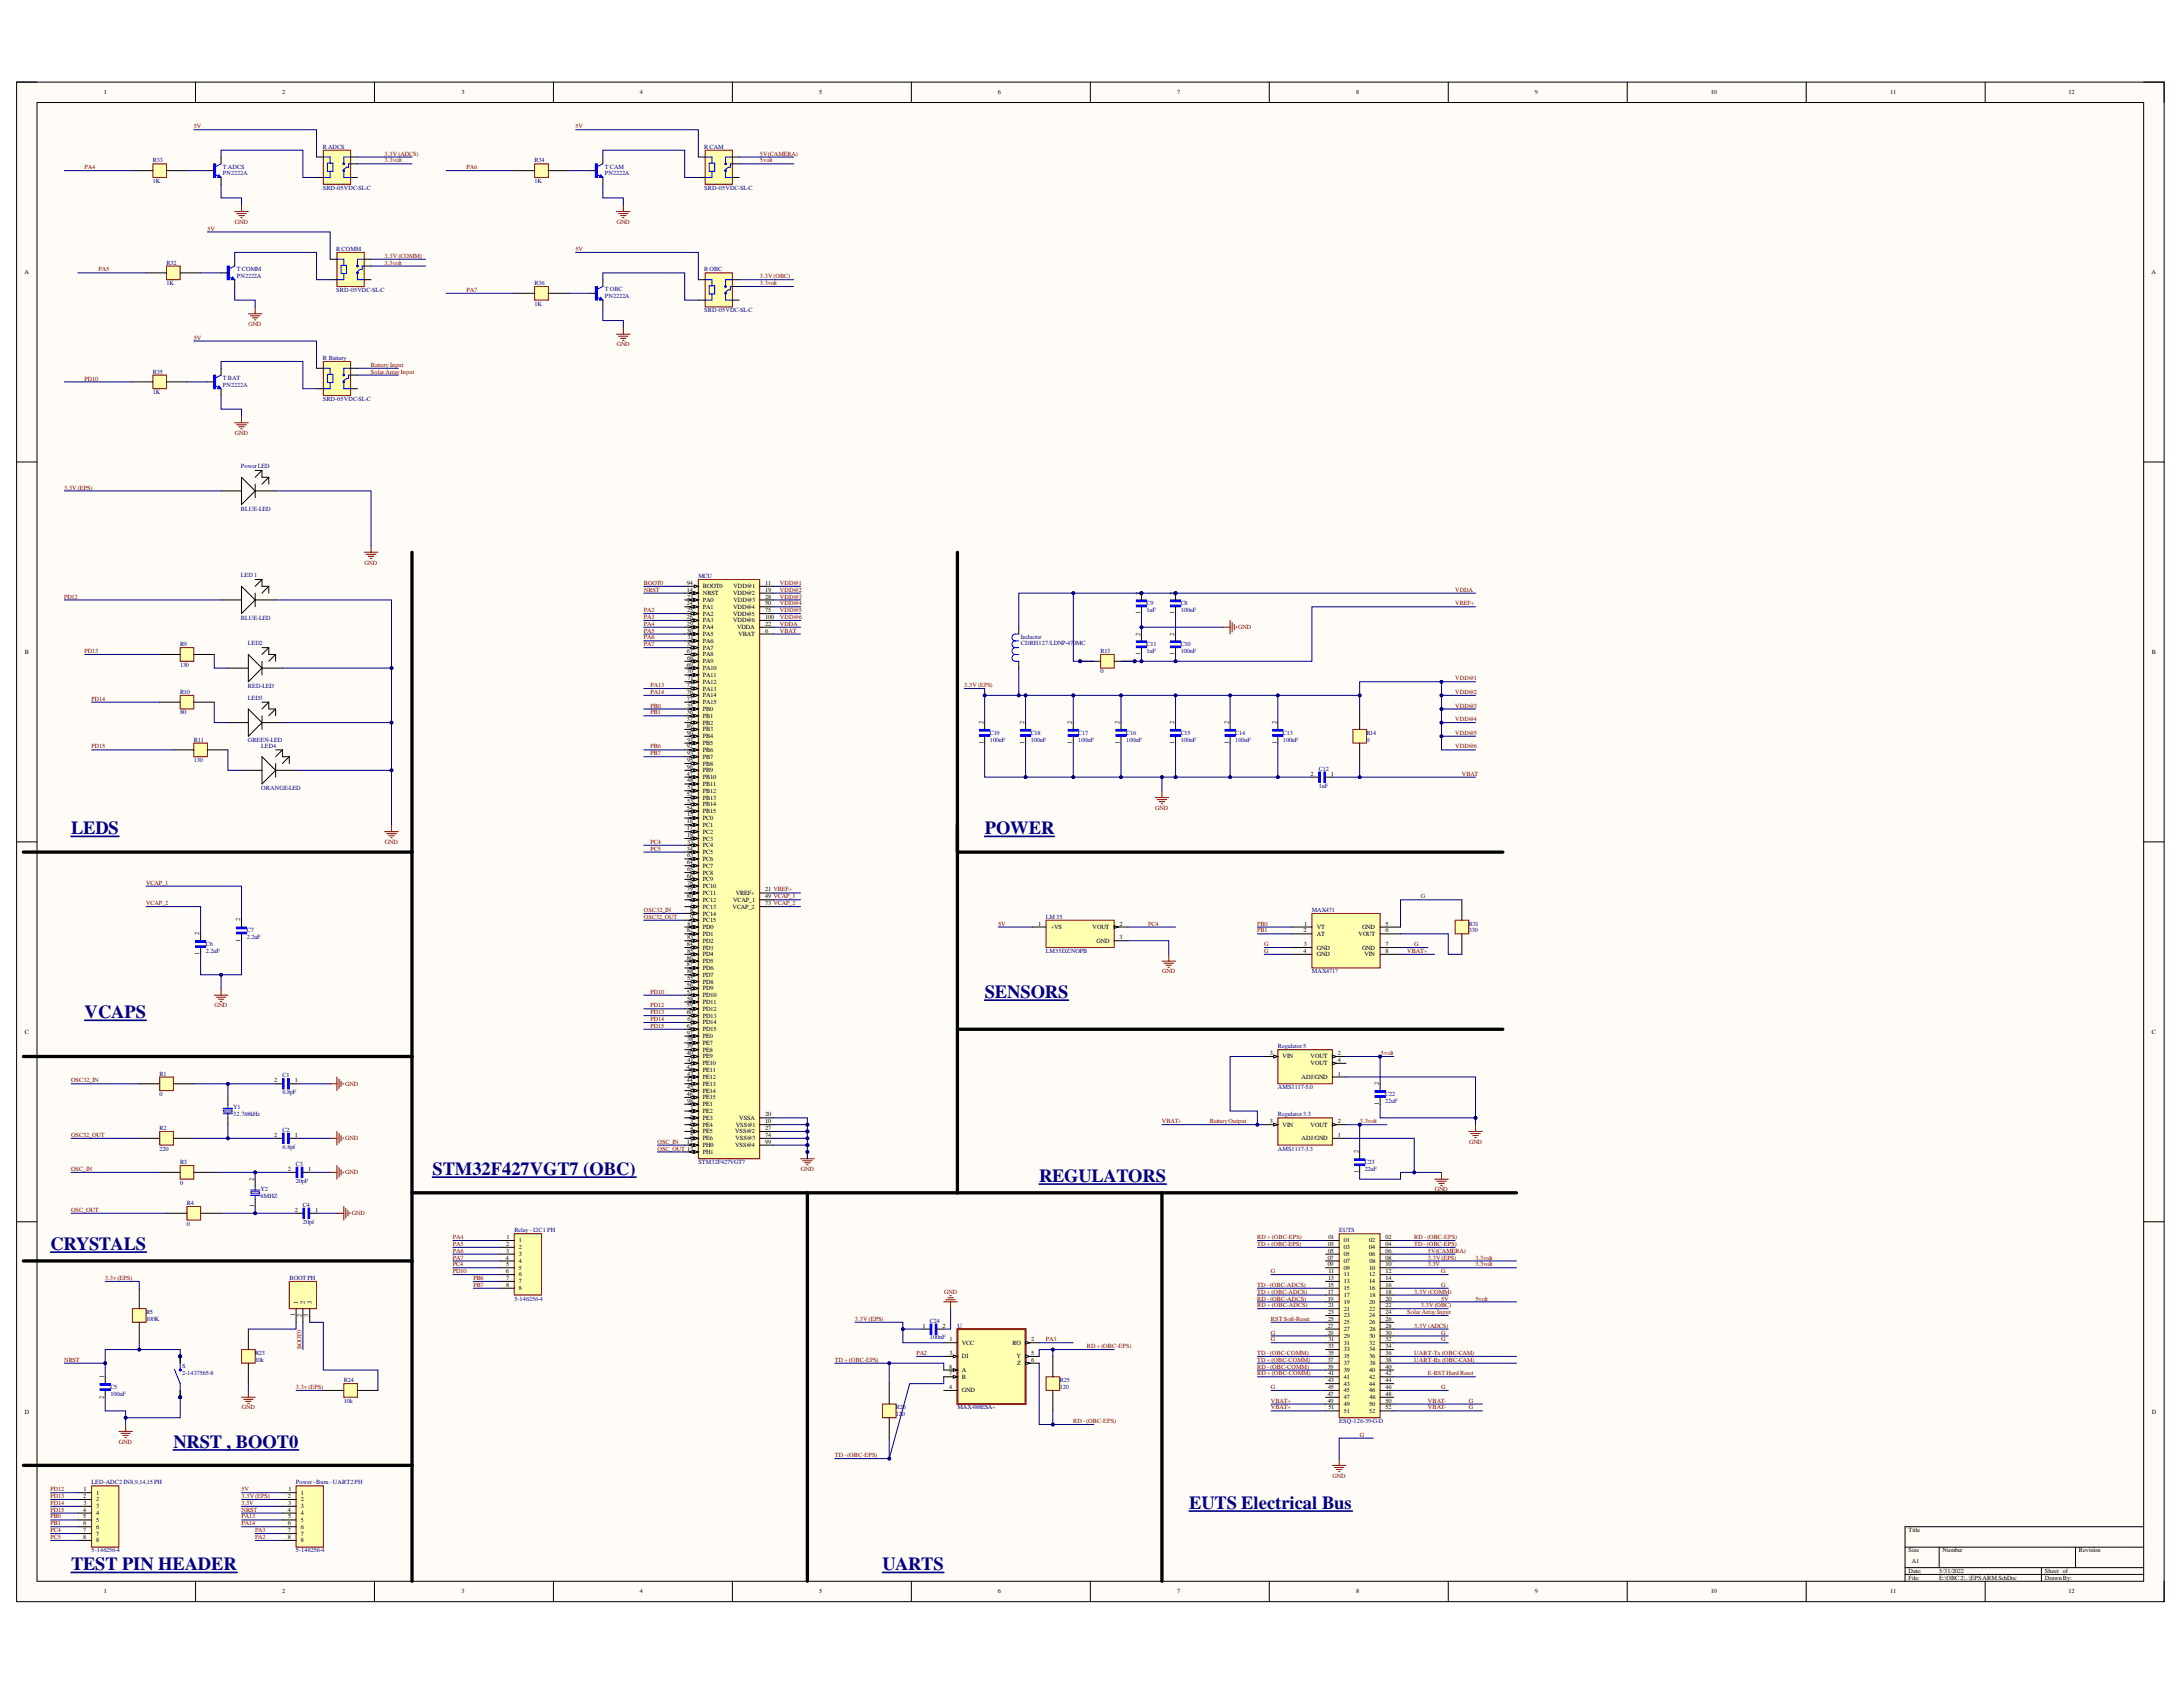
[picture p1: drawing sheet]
<svg xmlns="http://www.w3.org/2000/svg" width="279mm" height="216mm" viewBox="0 0 279 216" stroke-linecap="round" stroke-linejoin="round" font-family="sans-serif">
<defs><g id="words">
<g font-size="2.4" fill="#000080">
<text x="9.1" y="106.8">LEDS</text>
<text x="126" y="106.8">POWER</text>
<text x="10.8" y="130.3">VCAPS</text>
<text x="126" y="127.7">SENSORS</text>
<text x="55.3" y="150.4">STM32F427VGT7 (OBC)</text>
<text x="133" y="151.3">REGULATORS</text>
<text x="6.5" y="160">CRYSTALS</text>
<text x="22.2" y="185.3">NRST , BOOT0</text>
<text x="152.2" y="193.1">EUTS Electrical Bus</text>
<text x="9.1" y="201">TEST PIN HEADER</text>
<text x="112.9" y="201">UARTS</text>
</g>
<g font-size=".8">
<text x="13.3" y="12.1">1</text>
<text x="36.1" y="12.1">2</text>
<text x="59.1" y="12.1">3</text>
<text x="81.9" y="12.1">4</text>
<text x="104.9" y="12.1">5</text>
<text x="127.7" y="12.1">6</text>
<text x="150.6" y="12.1">7</text>
<text x="173.6" y="12.1">8</text>
<text x="196.4" y="12.1">9</text>
<text x="219" y="12.1">10</text>
<text x="241.9" y="12.1">11</text>
<text x="264.8" y="12.1">12</text>
<text x="3.1" y="35.1">A</text>
<text x="275.4" y="35.1">A</text>
<text x="87.9" y="74.9">94</text>
<text x="87.9" y="75.7">14</text>
<text x="87.9" y="77.5">24</text>
<text x="87.9" y="76.6">23</text>
<text x="90" y="75.3">BOOT0</text>
<text x="90" y="76.2">NRST</text>
<text x="90" y="77">PA0</text>
<text x="90" y="77.9">PA1</text>
<text x="93.8" y="76.2">VDD@2</text>
<text x="93.8" y="77.9">VDD@4</text>
<text x="93.9" y="75.3">VDD@1</text>
<text x="93.9" y="77">VDD@3</text>
<text x="97.9" y="74.9">11</text>
<text x="97.9" y="75.7">19</text>
<text x="97.9" y="76.6">28</text>
<text x="97.9" y="77.5">50</text>
<text x="145.9" y="76.1" transform="rotate(-90 145.9 76.1)">2</text>
<text x="150.3" y="76.1" transform="rotate(-90 150.3 76.1)">2</text>
<text x="3.2" y="83.7">B</text>
<text x="87.9" y="79.2">26</text>
<text x="87.9" y="80.1">29</text>
<text x="87.9" y="81">30</text>
<text x="87.9" y="82.7">32</text>
<text x="87.9" y="83.6">67</text>
<text x="87.9" y="78.3">25</text>
<text x="88" y="81.8">31</text>
<text x="90" y="78.8">PA2</text>
<text x="90" y="79.6">PA3</text>
<text x="90" y="80.5">PA4</text>
<text x="90" y="81.4">PA5</text>
<text x="90" y="82.3">PA6</text>
<text x="90" y="83.2">PA7</text>
<text x="90" y="84">PA8</text>
<text x="93.8" y="78.8">VDD@5</text>
<text x="93.8" y="79.6">VDD@6</text>
<text x="94.3" y="80.5">VDDA</text>
<text x="94.5" y="81.4">VBAT</text>
<text x="97.9" y="78.3">75</text>
<text x="97.9" y="79.2">100</text>
<text x="97.9" y="80.1">22</text>
<text x="97.9" y="81">6</text>
<text x="145.9" y="83.9" transform="rotate(-90 145.9 83.9)">1</text>
<text x="145.9" y="81.3" transform="rotate(-90 145.9 81.3)">2</text>
<text x="145.9" y="78.6" transform="rotate(-90 145.9 78.6)">1</text>
<text x="150.3" y="83.9" transform="rotate(-90 150.3 83.9)">1</text>
<text x="150.3" y="81.3" transform="rotate(-90 150.3 81.3)">2</text>
<text x="150.3" y="78.6" transform="rotate(-90 150.3 78.6)">1</text>
<text x="275.4" y="83.7">B</text>
<text x="87.9" y="85.3">69</text>
<text x="87.9" y="86.2">70</text>
<text x="87.9" y="87.9">72</text>
<text x="87.9" y="88.8">76</text>
<text x="87.9" y="89.7">77</text>
<text x="87.9" y="84.5">68</text>
<text x="88" y="87.1">71</text>
<text x="90" y="84.9">PA9</text>
<text x="90" y="85.8">PA10</text>
<text x="90" y="86.6">PA11</text>
<text x="90" y="87.5">PA12</text>
<text x="90" y="88.4">PA13</text>
<text x="90" y="89.2">PA14</text>
<text x="87.9" y="91.4">36</text>
<text x="87.9" y="92.3">37</text>
<text x="87.9" y="93.2">89</text>
<text x="87.9" y="94.1">90</text>
<text x="87.9" y="95.8">92</text>
<text x="87.9" y="90.5">35</text>
<text x="88" y="94.9">91</text>
<text x="90" y="90.1">PA15</text>
<text x="90" y="91">PB0</text>
<text x="90" y="91.9">PB1</text>
<text x="90" y="92.7">PB2</text>
<text x="90" y="93.6">PB3</text>
<text x="90" y="94.5">PB4</text>
<text x="90" y="95.4">PB5</text>
<text x="125.9" y="95.2" transform="rotate(-90 125.9 95.2)">1</text>
<text x="125.9" y="92.7" transform="rotate(-90 125.9 92.7)">2</text>
<text x="131.1" y="95.2" transform="rotate(-90 131.1 95.2)">1</text>
<text x="131.1" y="92.7" transform="rotate(-90 131.1 92.7)">2</text>
<text x="137.2" y="95.2" transform="rotate(-90 137.2 95.2)">1</text>
<text x="137.2" y="92.7" transform="rotate(-90 137.2 92.7)">2</text>
<text x="143.3" y="95.2" transform="rotate(-90 143.3 95.2)">1</text>
<text x="143.3" y="92.7" transform="rotate(-90 143.3 92.7)">2</text>
<text x="150.3" y="95.2" transform="rotate(-90 150.3 95.2)">1</text>
<text x="150.3" y="92.7" transform="rotate(-90 150.3 92.7)">2</text>
<text x="157.3" y="95.2" transform="rotate(-90 157.3 95.2)">1</text>
<text x="157.3" y="92.7" transform="rotate(-90 157.3 92.7)">2</text>
<text x="163.4" y="95.2" transform="rotate(-90 163.4 95.2)">1</text>
<text x="163.4" y="92.7" transform="rotate(-90 163.4 92.7)">2</text>
<text x="87.9" y="98.4">96</text>
<text x="87.9" y="99.3">47</text>
<text x="87.9" y="101.9">52</text>
<text x="87.9" y="96.7">93</text>
<text x="87.9" y="97.5">95</text>
<text x="87.9" y="100.1">48</text>
<text x="88" y="101">51</text>
<text x="90" y="96.2">PB6</text>
<text x="90" y="97.1">PB7</text>
<text x="90" y="98">PB8</text>
<text x="90" y="98.8">PB9</text>
<text x="90" y="99.7">PB10</text>
<text x="90" y="100.6">PB11</text>
<text x="90" y="101.4">PB12</text>
<text x="167.7" y="99.3">2</text>
<text x="170.4" y="99.3">1</text>
<text x="87.9" y="103.6">54</text>
<text x="87.9" y="105.4">16</text>
<text x="87.9" y="106.3">17</text>
<text x="87.9" y="102.8">53</text>
<text x="87.9" y="104.5">15</text>
<text x="87.9" y="107.1">18</text>
<text x="87.9" y="108">33</text>
<text x="90" y="102.3">PB13</text>
<text x="90" y="103.2">PB14</text>
<text x="90" y="104.1">PB15</text>
<text x="90" y="105">PC0</text>
<text x="90" y="105.8">PC1</text>
<text x="90" y="106.7">PC2</text>
<text x="90" y="107.6">PC3</text>
<text x="87.9" y="108.9">34</text>
<text x="87.9" y="110.6">64</text>
<text x="87.9" y="112.4">66</text>
<text x="87.9" y="109.7">63</text>
<text x="87.9" y="111.5">65</text>
<text x="87.9" y="113.2">78</text>
<text x="90" y="108.4">PC4</text>
<text x="90" y="109.3">PC5</text>
<text x="90" y="110.2">PC6</text>
<text x="90" y="111">PC7</text>
<text x="90" y="111.9">PC8</text>
<text x="90" y="112.8">PC9</text>
<text x="90" y="113.7">PC10</text>
<text x="25.5" y="119.7" transform="rotate(-90 25.5 119.7)">2</text>
<text x="30.7" y="117.9" transform="rotate(-90 30.7 117.9)">2</text>
<text x="87.9" y="114.1">79</text>
<text x="87.9" y="115">80</text>
<text x="87.9" y="119.3">82</text>
<text x="88" y="118.5">81</text>
<text x="88.3" y="115.9">7</text>
<text x="88.3" y="116.7">8</text>
<text x="88.3" y="117.6">9</text>
<text x="90" y="114.5">PC11</text>
<text x="90" y="115.4">PC12</text>
<text x="90" y="116.3">PC13</text>
<text x="90" y="117.2">PC14</text>
<text x="90" y="118">PC15</text>
<text x="90" y="118.9">PD0</text>
<text x="90" y="119.8">PD1</text>
<text x="93.7" y="116.3">VCAP_2</text>
<text x="93.8" y="115.4">VCAP_1</text>
<text x="94.2" y="114.5">VREF+</text>
<text x="97.9" y="114.1">21 VREF+</text>
<text x="97.9" y="115">49 VCAP_1</text>
<text x="97.9" y="115.9">73 VCAP_2</text>
<text x="132.9" y="118.5">1</text>
<text x="134.5" y="118.9">+VS</text>
<text x="139.8" y="118.9">VOUT</text>
<text x="143.3" y="118.5">2</text>
<text x="166.8" y="119.3">2</text>
<text x="166.9" y="118.5">1</text>
<text x="168.5" y="118.9">VT</text>
<text x="168.5" y="119.8">AT</text>
<text x="173.9" y="119.8">VOUT</text>
<text x="174.3" y="118.9">GND</text>
<text x="177.3" y="118.5">5</text>
<text x="177.3" y="119.3">6</text>
<text x="25.5" y="122.2" transform="rotate(-90 25.5 122.2)">1</text>
<text x="30.7" y="120.5" transform="rotate(-90 30.7 120.5)">1</text>
<text x="87.9" y="121.1">84</text>
<text x="87.9" y="122.8">86</text>
<text x="87.9" y="123.7">87</text>
<text x="87.9" y="120.2">83</text>
<text x="87.9" y="121.9">85</text>
<text x="87.9" y="124.6">88</text>
<text x="87.9" y="125.5">55</text>
<text x="90" y="120.6">PD2</text>
<text x="90" y="121.5">PD3</text>
<text x="90" y="122.4">PD4</text>
<text x="90" y="123.3">PD5</text>
<text x="90" y="124.1">PD6</text>
<text x="90" y="125">PD7</text>
<text x="90" y="125.9">PD8</text>
<text x="140.3" y="120.6">GND</text>
<text x="143.3" y="120.2">3</text>
<text x="166.8" y="121.9">4</text>
<text x="166.9" y="121.1">3</text>
<text x="168.5" y="121.5">GND</text>
<text x="168.5" y="122.4">GND</text>
<text x="174.3" y="121.5">GND</text>
<text x="174.6" y="122.4">VIN</text>
<text x="177.3" y="121.1">7</text>
<text x="177.3" y="121.9">8</text>
<text x="87.9" y="126.3">56</text>
<text x="87.9" y="127.2">57</text>
<text x="87.9" y="128.9">59</text>
<text x="87.9" y="129.8">60</text>
<text x="87.9" y="131.5">62</text>
<text x="87.9" y="128.1">58</text>
<text x="88" y="130.7">61</text>
<text x="90" y="126.8">PD9</text>
<text x="90" y="127.6">PD10</text>
<text x="90" y="128.5">PD11</text>
<text x="90" y="129.4">PD12</text>
<text x="90" y="130.2">PD13</text>
<text x="90" y="131.1">PD14</text>
<text x="90" y="132">PD15</text>
<text x="3.2" y="132.3">C</text>
<text x="87.9" y="132.4">97</text>
<text x="87.9" y="134.2">39</text>
<text x="87.9" y="135">40</text>
<text x="87.9" y="136.8">42</text>
<text x="87.9" y="133.3">38</text>
<text x="87.9" y="137.7">43</text>
<text x="88" y="135.9">41</text>
<text x="90" y="132.8">PE0</text>
<text x="90" y="133.7">PE7</text>
<text x="90" y="134.6">PE8</text>
<text x="90" y="135.5">PE9</text>
<text x="90" y="136.4">PE10</text>
<text x="90" y="137.2">PE11</text>
<text x="162.5" y="135">3</text>
<text x="164.1" y="135.5">VIN</text>
<text x="167.7" y="135.5">VOUT</text>
<text x="167.7" y="136.4">VOUT</text>
<text x="171.2" y="135">2</text>
<text x="171.2" y="135.9">4</text>
<text x="171.2" y="137.7">1</text>
<text x="275.4" y="132.3">C</text>
<text x="35.1" y="138.5">2</text>
<text x="37.7" y="138.5">1</text>
<text x="87.9" y="138.5">44</text>
<text x="87.9" y="140.3">46</text>
<text x="87.9" y="139.4">45</text>
<text x="87.9" y="141.1">98</text>
<text x="88.3" y="142.9">2</text>
<text x="88.3" y="143.7">3</text>
<text x="88.4" y="142">1</text>
<text x="90" y="138.1">PE12</text>
<text x="90" y="139">PE13</text>
<text x="90" y="139.8">PE14</text>
<text x="90" y="140.7">PE15</text>
<text x="90" y="141.6">PE1</text>
<text x="90" y="142.4">PE2</text>
<text x="90" y="143.3">PE3</text>
<text x="94.6" y="143.3">VSSA</text>
<text x="97.9" y="142.9">20</text>
<text x="97.9" y="143.7">10</text>
<text x="162.5" y="143.7">3</text>
<text x="166.6" y="138.1">ADJ/GND</text>
<text x="171.2" y="143.7">2</text>
<text x="176.5" y="141.4" transform="rotate(-90 176.5 141.4)">1</text>
<text x="176.5" y="138.9" transform="rotate(-90 176.5 138.9)">2</text>
<text x="35.1" y="145.5">2</text>
<text x="36.8" y="149.9">2</text>
<text x="37.7" y="145.5">1</text>
<text x="39.4" y="149.9">1</text>
<text x="87.9" y="146.4">12</text>
<text x="88.3" y="144.6">4</text>
<text x="88.3" y="145.5">5</text>
<text x="90" y="144.2">PE4</text>
<text x="90" y="145.1">PE5</text>
<text x="90" y="145.9">PE6</text>
<text x="90" y="146.8">PH0</text>
<text x="90" y="147.7">PH1</text>
<text x="94.1" y="145.1">VSS@2</text>
<text x="94.1" y="146.8">VSS@4</text>
<text x="94.1" y="145.9">VSS@3</text>
<text x="94.2" y="144.2">VSS@1</text>
<text x="97.9" y="144.6">27</text>
<text x="97.9" y="145.5">74</text>
<text x="97.9" y="146.4">99</text>
<text x="164.1" y="144.2">VIN</text>
<text x="166.6" y="145.9">ADJ/GND</text>
<text x="167.7" y="144.2">VOUT</text>
<text x="171.2" y="145.5">1</text>
<text x="173.9" y="147.6" transform="rotate(-90 173.9 147.6)">2</text>
<text x="32.5" y="154.5" transform="rotate(-90 32.5 154.5)">1</text>
<text x="32.5" y="151.1" transform="rotate(-90 32.5 151.1)">2</text>
<text x="37.7" y="155.1">2</text>
<text x="40.3" y="155.1">1</text>
<text x="173.9" y="150.2" transform="rotate(-90 173.9 150.2)">1</text>
<text x="64.7" y="161.2">4</text>
<text x="64.8" y="159.5">2</text>
<text x="64.8" y="160.3">3</text>
<text x="64.8" y="158.6">1</text>
<text x="66.4" y="159">1</text>
<text x="66.4" y="159.9">2</text>
<text x="66.4" y="160.8">3</text>
<text x="66.4" y="161.6">4</text>
<text x="169.9" y="161.2">07</text>
<text x="170" y="159.5">03</text>
<text x="170" y="160.3">05</text>
<text x="170" y="158.6">01</text>
<text x="172" y="159">01</text>
<text x="172" y="159.9">03</text>
<text x="172" y="160.8">05</text>
<text x="172" y="161.6">07</text>
<text x="175.3" y="159">02</text>
<text x="175.3" y="159.9">04</text>
<text x="175.3" y="160.8">06</text>
<text x="175.3" y="161.6">08</text>
<text x="177.3" y="158.6">02</text>
<text x="177.3" y="159.5">04</text>
<text x="177.3" y="160.3">06</text>
<text x="177.3" y="161.2">08</text>
<text x="38.1" y="166.9" transform="rotate(-90 38.1 166.9)">1</text>
<text x="39" y="166.9" transform="rotate(-90 39 166.9)">2</text>
<text x="39.9" y="166.9" transform="rotate(-90 39.9 166.9)">3</text>
<text x="64.7" y="162.9">6</text>
<text x="64.8" y="162">5</text>
<text x="64.8" y="163.8">7</text>
<text x="64.8" y="164.7">8</text>
<text x="66.4" y="162.5">5</text>
<text x="66.4" y="163.4">6</text>
<text x="66.4" y="164.2">7</text>
<text x="66.4" y="165.1">8</text>
<text x="169.9" y="162">09</text>
<text x="169.9" y="165.6">17</text>
<text x="169.9" y="166.4">19</text>
<text x="170" y="163.8">13</text>
<text x="170" y="164.7">15</text>
<text x="170" y="162.9">11</text>
<text x="170" y="167.3">21</text>
<text x="172" y="162.5">09</text>
<text x="172" y="163.4">11</text>
<text x="172" y="164.2">13</text>
<text x="172" y="165.1">15</text>
<text x="172" y="166">17</text>
<text x="172" y="166.9">19</text>
<text x="172" y="167.8">21</text>
<text x="175.3" y="162.5">10</text>
<text x="175.3" y="163.4">12</text>
<text x="175.3" y="164.2">14</text>
<text x="175.3" y="165.1">16</text>
<text x="175.3" y="166.9">20</text>
<text x="175.3" y="167.8">22</text>
<text x="175.3" y="166">18</text>
<text x="177.3" y="162">10</text>
<text x="177.3" y="162.9">12</text>
<text x="177.3" y="163.8">14</text>
<text x="177.3" y="164.7">16</text>
<text x="177.3" y="165.6">18</text>
<text x="177.3" y="166.4">20</text>
<text x="177.3" y="167.3">22</text>
<text x="37.7" y="168.5" transform="rotate(-90 37.7 168.5)">1</text>
<text x="38.6" y="168.6" transform="rotate(-90 38.6 168.6)">2</text>
<text x="39.4" y="168.5" transform="rotate(-90 39.4 168.5)">3</text>
<text x="118" y="169.9">1</text>
<text x="120.6" y="169.9">2</text>
<text x="121.5" y="171.7">1</text>
<text x="121.5" y="173.4">3</text>
<text x="123.1" y="172.1">VCC</text>
<text x="123.1" y="173.8">DI</text>
<text x="129.6" y="172.1">RO</text>
<text x="130.1" y="173.8">Y</text>
<text x="132" y="171.7">2</text>
<text x="132" y="173.4">5</text>
<text x="169.9" y="169.9">27</text>
<text x="169.9" y="170.8">29</text>
<text x="170" y="168.2">23</text>
<text x="170" y="169.1">25</text>
<text x="170" y="172.5">33</text>
<text x="170" y="173.4">35</text>
<text x="170" y="171.7">31</text>
<text x="172" y="168.6">23</text>
<text x="172" y="169.5">25</text>
<text x="172" y="170.4">27</text>
<text x="172" y="171.2">29</text>
<text x="172" y="172.1">31</text>
<text x="172" y="172.9">33</text>
<text x="172" y="173.8">35</text>
<text x="175.3" y="168.6">24</text>
<text x="175.3" y="169.5">26</text>
<text x="175.3" y="171.2">30</text>
<text x="175.3" y="172.1">32</text>
<text x="175.3" y="172.9">34</text>
<text x="175.3" y="173.8">36</text>
<text x="175.3" y="170.4">28</text>
<text x="177.3" y="168.2">24</text>
<text x="177.3" y="169.1">26</text>
<text x="177.3" y="169.9">28</text>
<text x="177.3" y="170.8">30</text>
<text x="177.3" y="171.7">32</text>
<text x="177.3" y="172.5">34</text>
<text x="177.3" y="173.4">36</text>
<text x="13.3" y="179" transform="rotate(-90 13.3 179)">2</text>
<text x="13.3" y="176.4" transform="rotate(-90 13.3 176.4)">1</text>
<text x="121.5" y="175.1">8</text>
<text x="121.5" y="176">7</text>
<text x="121.5" y="177.8">4</text>
<text x="123.1" y="175.6">A</text>
<text x="123.1" y="176.5">B</text>
<text x="123.1" y="178.2">GND</text>
<text x="130.2" y="174.7">Z</text>
<text x="132" y="174.3">6</text>
<text x="169.9" y="174.3">37</text>
<text x="169.9" y="175.1">39</text>
<text x="169.9" y="178.7">47</text>
<text x="169.9" y="179.5">49</text>
<text x="170" y="176.9">43</text>
<text x="170" y="177.8">45</text>
<text x="170" y="176">41</text>
<text x="172" y="174.7">37</text>
<text x="172" y="175.6">39</text>
<text x="172" y="176.5">41</text>
<text x="172" y="177.3">43</text>
<text x="172" y="178.2">45</text>
<text x="172" y="179.1">47</text>
<text x="172" y="180">49</text>
<text x="175.3" y="175.6">40</text>
<text x="175.3" y="176.5">42</text>
<text x="175.3" y="177.3">44</text>
<text x="175.3" y="178.2">46</text>
<text x="175.3" y="180">50</text>
<text x="175.3" y="174.7">38</text>
<text x="175.3" y="179.1">48</text>
<text x="177.3" y="174.3">38</text>
<text x="177.3" y="175.1">40</text>
<text x="177.3" y="176">42</text>
<text x="177.3" y="176.9">44</text>
<text x="177.3" y="177.8">46</text>
<text x="177.3" y="178.7">48</text>
<text x="177.3" y="179.5">50</text>
<text x="3.2" y="180.9">D</text>
<text x="170" y="180.4">51</text>
<text x="172" y="180.8">51</text>
<text x="175.3" y="180.8">52</text>
<text x="177.3" y="180.4">52</text>
<text x="275.4" y="180.9">D</text>
<text x="10.7" y="191.7">2</text>
<text x="10.7" y="190.9">1</text>
<text x="12.3" y="191.3">1</text>
<text x="36.8" y="191.7">2</text>
<text x="36.9" y="190.9">1</text>
<text x="38.5" y="191.3">1</text>
<text x="10.7" y="193.4">4</text>
<text x="10.7" y="194.3">5</text>
<text x="10.7" y="195.2">6</text>
<text x="10.7" y="196.1">7</text>
<text x="10.7" y="196.9">8</text>
<text x="10.7" y="192.6">3</text>
<text x="12.3" y="192.1">2</text>
<text x="12.3" y="193">3</text>
<text x="12.3" y="193.9">4</text>
<text x="12.3" y="194.8">5</text>
<text x="12.3" y="195.6">6</text>
<text x="12.3" y="196.5">7</text>
<text x="12.3" y="197.4">8</text>
<text x="36.8" y="193.4">4</text>
<text x="36.8" y="195.2">6</text>
<text x="36.8" y="196.1">7</text>
<text x="36.8" y="196.9">8</text>
<text x="36.9" y="192.6">3</text>
<text x="36.9" y="194.3">5</text>
<text x="38.5" y="192.1">2</text>
<text x="38.5" y="193">3</text>
<text x="38.5" y="193.9">4</text>
<text x="38.5" y="194.8">5</text>
<text x="38.5" y="195.6">6</text>
<text x="38.5" y="196.5">7</text>
<text x="38.5" y="197.4">8</text>
<text x="244.3" y="196.1">Title</text>
<text x="13.3" y="203.9">1</text>
<text x="36.1" y="203.9">2</text>
<text x="59.1" y="203.9">3</text>
<text x="81.9" y="203.9">4</text>
<text x="104.9" y="203.9">5</text>
<text x="127.7" y="203.9">6</text>
<text x="150.6" y="203.9">7</text>
<text x="173.6" y="203.9">8</text>
<text x="196.4" y="203.9">9</text>
<text x="219" y="203.9">10</text>
<text x="241.9" y="203.9">11</text>
<text x="244.3" y="198.7">Size</text>
<text x="244.3" y="201.3">Date:</text>
<text x="244.3" y="202.2">File:</text>
<text x="244.7" y="200">A1</text>
<text x="248.2" y="201.3">5/31/2022</text>
<text x="248.2" y="202.2">E:\OBC 2\..\EPS ARM.SchDoc</text>
<text x="248.6" y="198.7">Number</text>
<text x="261.7" y="201.3">Sheet of</text>
<text x="261.7" y="202.2">Drawn By:</text>
<text x="264.8" y="203.9">12</text>
<text x="266.1" y="198.7">Revision</text>
</g>
<g font-size=".8" fill="#800000">
<text x="24.8" y="16.4">5V</text>
<text x="73.7" y="16.4">5V</text>
<text x="10.8" y="21.7">PA4</text>
<text x="49.2" y="19.9">3.3V (ADCS)</text>
<text x="49.2" y="20.8">3.3volt</text>
<text x="59.7" y="21.7">PA6</text>
<text x="97.2" y="19.9">5V(CAMERA)</text>
<text x="97.2" y="20.8">5volt</text>
<text x="26.6" y="29.5">5V</text>
<text x="30.1" y="28.6">GND</text>
<text x="78.9" y="28.6">GND</text>
<text x="12.6" y="34.7">PA5</text>
<text x="49.2" y="33">3.3V (COMM)</text>
<text x="49.2" y="33.9">3.3volt</text>
<text x="73.7" y="32.1">5V</text>
<text x="97.2" y="35.6">3.3V (OBC)</text>
<text x="31.8" y="41.7">GND</text>
<text x="59.7" y="37.3">PA7</text>
<text x="97.2" y="36.5">3.3volt</text>
<text x="24.8" y="43.5">5V</text>
<text x="47.5" y="46.9">Battery Input</text>
<text x="47.5" y="47.8">Solar Array Input</text>
<text x="78.9" y="44.3">GND</text>
<text x="10.8" y="48.7">PD10</text>
<text x="30.1" y="55.7">GND</text>
<text x="8.2" y="62.7">3.3V (EPS)</text>
<text x="8.2" y="76.6">PD12</text>
<text x="46.6" y="72.2">GND</text>
<text x="82.4" y="75.7">NRST</text>
<text x="82.4" y="74.9">BOOT0</text>
<text x="99.8" y="77.5">VDD@4</text>
<text x="99.8" y="76.6">VDD@3</text>
<text x="99.8" y="75.7">VDD@2</text>
<text x="99.8" y="74.9">VDD@1</text>
<text x="186.2" y="75.7">VDDA</text>
<text x="186.2" y="77.5">VREF+</text>
<text x="10.8" y="83.6">PD13</text>
<text x="82.4" y="78.3">PA2</text>
<text x="82.4" y="79.2">PA3</text>
<text x="82.4" y="81">PA5</text>
<text x="82.4" y="80.1">PA4</text>
<text x="82.4" y="81.8">PA6</text>
<text x="82.4" y="82.7">PA7</text>
<text x="99.8" y="80.1">VDDA</text>
<text x="99.8" y="79.2">VDD@6</text>
<text x="99.8" y="78.3">VDD@5</text>
<text x="99.8" y="81">VBAT</text>
<text x="158.5" y="80.5">GND</text>
<text x="11.7" y="89.7">PD14</text>
<text x="83.3" y="87.9">PA13</text>
<text x="83.3" y="88.8">PA14</text>
<text x="123.4" y="87.9">3.3V (EPS)</text>
<text x="186.2" y="87.1">VDD@1</text>
<text x="186.2" y="88.8">VDD@2</text>
<text x="11.7" y="95.8">PD15</text>
<text x="83.3" y="95.8">PB6</text>
<text x="83.3" y="90.5">PB0</text>
<text x="83.3" y="91.4">PB1</text>
<text x="186.2" y="90.5">VDD@3</text>
<text x="186.2" y="92.3">VDD@4</text>
<text x="186.2" y="94.1">VDD@5</text>
<text x="186.2" y="95.8">VDD@6</text>
<text x="83.3" y="96.7">PB7</text>
<text x="187.1" y="99.3">VBAT</text>
<text x="49.3" y="108">GND</text>
<text x="83.3" y="108">PC4</text>
<text x="147.9" y="103.6">GND</text>
<text x="18.7" y="113.2">VCAP_1</text>
<text x="83.3" y="108.9">PC5</text>
<text x="18.7" y="115.9">VCAP_2</text>
<text x="82.4" y="116.7">OSC32_IN</text>
<text x="82.4" y="117.6">OSC32_OUT</text>
<text x="127.8" y="118.5">5V</text>
<text x="147" y="118.5">PC4</text>
<text x="160.9" y="118.5">PB0</text>
<text x="160.9" y="119.3">PB1</text>
<text x="181.9" y="115">G</text>
<text x="148.7" y="124.6">GND</text>
<text x="161.8" y="121.1">G</text>
<text x="161.8" y="121.9">G</text>
<text x="180.1" y="121.9">VBAT+</text>
<text x="181" y="121.1">G</text>
<text x="27.4" y="128.9">GND</text>
<text x="83.3" y="128.9">PD12</text>
<text x="83.3" y="129.8">PD13</text>
<text x="83.3" y="130.7">PD14</text>
<text x="83.3" y="131.5">PD15</text>
<text x="83.3" y="127.2">PD10</text>
<text x="176.7" y="135">5volt</text>
<text x="9.1" y="138.5">OSC32_IN</text>
<text x="44.2" y="139">GND</text>
<text x="148.7" y="143.7">VBAT+</text>
<text x="154.8" y="143.7">BatteryOutput</text>
<text x="174" y="143.7">3.3volt</text>
<text x="9.1" y="149.9">OSC_IN</text>
<text x="9.1" y="145.5">OSC32_OUT</text>
<text x="44.2" y="145.9">GND</text>
<text x="84.1" y="146.4">OSC_IN</text>
<text x="84.1" y="147.3">OSC_OUT 13</text>
<text x="102.5" y="149.9">GND</text>
<text x="188" y="146.4">GND</text>
<text x="9.1" y="155.1">OSC_OUT</text>
<text x="44.2" y="150.3">GND</text>
<text x="45" y="155.5">GND</text>
<text x="183.6" y="152.5">GND</text>
<text x="58" y="158.6">PA4</text>
<text x="58" y="159.5">PA5</text>
<text x="58" y="160.3">PA6</text>
<text x="58" y="161.2">PA7</text>
<text x="160.9" y="158.6">RD + (OBC-EPS)</text>
<text x="160.9" y="159.5">TD + (OBC-EPS)</text>
<text x="181" y="158.6">RD -(OBC-EPS)</text>
<text x="181" y="159.5">TD -(OBC-EPS)</text>
<text x="182.7" y="161.2">3.3V (EPS)</text>
<text x="182.7" y="160.3">5V(CAMERA)</text>
<text x="188.8" y="161.2">3.3volt</text>
<text x="13.4" y="163.8">3.3v (EPS)</text>
<text x="58" y="162">PC4</text>
<text x="58" y="162.9">PD10</text>
<text x="60.6" y="164.7">PB7</text>
<text x="60.6" y="163.8">PB6</text>
<text x="120.8" y="165.6">GND</text>
<text x="160.9" y="164.7">TD -(OBC-ADCS)</text>
<text x="160.9" y="165.6">TD + (OBC-ADCS)</text>
<text x="160.9" y="166.4">RD -(OBC-ADCS)</text>
<text x="160.9" y="167.3">RD + (OBC-ADCS)</text>
<text x="162.7" y="162.9">G</text>
<text x="181" y="165.6">3.3V (COMM)</text>
<text x="181.9" y="167.3">3.3V (OBC)</text>
<text x="182.7" y="162">3.3V</text>
<text x="184.5" y="162.9">G</text>
<text x="184.5" y="164.7">G</text>
<text x="184.5" y="166.4">5V</text>
<text x="188.8" y="162">3.3volt</text>
<text x="188.8" y="166.4">5volt</text>
<text x="38.6" y="172.7" transform="rotate(-90 38.6 172.7)">BOOT0</text>
<text x="109.4" y="169.1">3.3V (EPS)</text>
<text x="117.3" y="173.4">PA2</text>
<text x="133.9" y="171.7">PA3</text>
<text x="139.1" y="172.5">RD + (OBC-EPS)</text>
<text x="160.9" y="173.4">TD -(OBC-COMM)</text>
<text x="162.7" y="170.8">G</text>
<text x="162.7" y="171.7">G</text>
<text x="162.7" y="169.1">RST Soft-Reset</text>
<text x="180.1" y="168.2">Solar Array Input</text>
<text x="181" y="169.9">3.3V (ADCS)</text>
<text x="181" y="173.4">UART-Tx (OBC-CAM)</text>
<text x="184.5" y="170.8">G</text>
<text x="184.5" y="171.7">G</text>
<text x="8.2" y="174.3">NRST</text>
<text x="37.9" y="177.8">3.3v (EPS)</text>
<text x="106.8" y="174.3">TD + (OBC-EPS)</text>
<text x="160.9" y="174.3">TD + (OBC-COMM)</text>
<text x="160.9" y="175.1">RD -(OBC-COMM)</text>
<text x="160.9" y="176">RD + (OBC-COMM)</text>
<text x="162.7" y="177.8">G</text>
<text x="162.7" y="179.5">VBAT+</text>
<text x="181" y="174.3">UART-Rx (OBC-CAM)</text>
<text x="182.7" y="179.5">VBAT-</text>
<text x="182.7" y="176">E-RST Hard Reset</text>
<text x="184.5" y="177.8">G</text>
<text x="188" y="179.5">G</text>
<text x="15.2" y="184.7">GND</text>
<text x="31" y="180.4">GND</text>
<text x="137.4" y="182.1">RD -(OBC-EPS)</text>
<text x="162.7" y="180.4">VBAT+</text>
<text x="174" y="183.9">G</text>
<text x="182.7" y="180.4">VBAT-</text>
<text x="188" y="180.4">G</text>
<text x="6.5" y="190.9">PD12</text>
<text x="6.5" y="191.7">PD13</text>
<text x="30.9" y="190.9">5V</text>
<text x="30.9" y="191.7">3.3V (EPS)</text>
<text x="106.8" y="186.5">TD -(OBC-EPS)</text>
<text x="170.6" y="189.1">GND</text>
<text x="6.5" y="192.6">PD14</text>
<text x="6.5" y="193.4">PD15</text>
<text x="6.5" y="196.1">PC4</text>
<text x="6.5" y="196.9">PC5</text>
<text x="6.5" y="194.3">PB0</text>
<text x="6.5" y="195.2">PB1</text>
<text x="30.9" y="194.3">PA13</text>
<text x="30.9" y="195.2">PA14</text>
<text x="30.9" y="192.6">3.3V</text>
<text x="30.9" y="193.4">NRST</text>
<text x="32.6" y="196.1">PA3</text>
<text x="32.6" y="196.9">PA2</text>
</g>
<g font-size=".8" fill="#000080">
<text x="19.6" y="20.8">R33</text>
<text x="19.6" y="23.4">1K</text>
<text x="28.5" y="21.6">T ADCS</text>
<text x="28.5" y="22.4">PN2222A</text>
<text x="41.3" y="19">R ADCS</text>
<text x="68.4" y="20.8">R34</text>
<text x="68.4" y="23.4">1K</text>
<text x="77.4" y="21.6">T CAM</text>
<text x="77.4" y="22.4">PN2222A</text>
<text x="90.1" y="19">R CAM</text>
<text x="41.3" y="24.3">SRD-05VDC-SL-C</text>
<text x="90.1" y="24.3">SRD-05VDC-SL-C</text>
<text x="21.3" y="33.9">R32</text>
<text x="30.3" y="34.6">T COMM</text>
<text x="30.3" y="35.5">PN2222A</text>
<text x="43" y="32.1">R COMM</text>
<text x="90.1" y="34.7">R OBC</text>
<text x="21.3" y="36.5">1K</text>
<text x="43" y="37.3">SRD-05VDC-SL-C</text>
<text x="68.4" y="36.5">R36</text>
<text x="68.4" y="39.1">1K</text>
<text x="77.4" y="37.3">T OBC</text>
<text x="77.4" y="38.1">PN2222A</text>
<text x="90.1" y="40">SRD-05VDC-SL-C</text>
<text x="19.6" y="47.8">R35</text>
<text x="41.3" y="46.1">R Battery</text>
<text x="19.6" y="50.4">1K</text>
<text x="28.5" y="48.6">T BAT</text>
<text x="28.5" y="49.5">PN2222A</text>
<text x="41.3" y="51.3">SRD-05VDC-SL-C</text>
<text x="30.8" y="60">PowerLED</text>
<text x="30.8" y="65.4">BLUE-LED</text>
<text x="30.8" y="73.9">LED 1</text>
<text x="89.4" y="74">MCU</text>
<text x="146.8" y="77.5">C9</text>
<text x="151.1" y="77.5">C8</text>
<text x="23" y="82.7">R9</text>
<text x="30.8" y="79.3">BLUE-LED</text>
<text x="31.7" y="82.6">LED2</text>
<text x="130.6" y="81.8">Inductor</text>
<text x="130.6" y="82.6">CDRH127/LDNP-470MC</text>
<text x="140.8" y="83.6">R13</text>
<text x="146.8" y="78.3">1uF</text>
<text x="146.8" y="82.7">C11</text>
<text x="146.8" y="83.6">1uF</text>
<text x="151.1" y="78.3">100nF</text>
<text x="151.1" y="82.7">C10</text>
<text x="151.1" y="83.6">100nF</text>
<text x="23" y="85.3">130</text>
<text x="23" y="88.8">R10</text>
<text x="31.7" y="88">RED-LED</text>
<text x="31.7" y="89.6">LED3</text>
<text x="140.8" y="86.2">0</text>
<text x="23" y="91.4">80</text>
<text x="24.8" y="94.9">R11</text>
<text x="31.7" y="95">GREEN-LED</text>
<text x="33.4" y="95.7">LED4</text>
<text x="126.7" y="94.1">C19</text>
<text x="126.7" y="94.9">100nF</text>
<text x="131.9" y="94.1">C18</text>
<text x="131.9" y="94.9">100nF</text>
<text x="138" y="94.1">C17</text>
<text x="138" y="94.9">100nF</text>
<text x="144.1" y="94.1">C16</text>
<text x="144.1" y="94.9">100nF</text>
<text x="151.1" y="94.1">C15</text>
<text x="151.1" y="94.9">100nF</text>
<text x="158.1" y="94.1">C14</text>
<text x="158.1" y="94.9">100nF</text>
<text x="164.2" y="94.1">C13</text>
<text x="164.2" y="94.9">100nF</text>
<text x="174.9" y="94.1">R14</text>
<text x="174.9" y="94.9">0</text>
<text x="24.8" y="97.5">130</text>
<text x="33.4" y="101.1">ORANGE-LED</text>
<text x="168.8" y="98.6">C12</text>
<text x="168.8" y="100.8">1uF</text>
<text x="31.6" y="119.3">C7</text>
<text x="133.9" y="117.6">LM35</text>
<text x="167.9" y="116.7">MAX471</text>
<text x="188" y="118.5">R31</text>
<text x="188" y="119.3">330</text>
<text x="26.3" y="121.1">C6</text>
<text x="26.3" y="121.9">2.2uF</text>
<text x="31.6" y="120.2">2.2uF</text>
<text x="133.9" y="121.9">LM35DZ/NOPB</text>
<text x="167.9" y="124.6">MAX471?</text>
<text x="20.4" y="137.7">R1</text>
<text x="36.2" y="137.9">C1</text>
<text x="163.5" y="134.2">Regulator5</text>
<text x="20.4" y="140.3">0</text>
<text x="29.9" y="141.9">Y1</text>
<text x="29.9" y="142.8">32.768kHz</text>
<text x="36.2" y="140">6.8pF</text>
<text x="163.5" y="139.4">AMS1117-5.0</text>
<text x="163.5" y="142.9">Regulator3.3</text>
<text x="177.3" y="140.3">C22</text>
<text x="177.3" y="141.1">22uF</text>
<text x="20.4" y="144.6">R2</text>
<text x="20.4" y="147.3">220</text>
<text x="23" y="149">R3</text>
<text x="36.2" y="144.8">C2</text>
<text x="36.2" y="147">6.8pf</text>
<text x="37.9" y="149.2">C3</text>
<text x="89.4" y="149">STM32F427VGT7</text>
<text x="163.5" y="147.3">AMS1117-3.3</text>
<text x="174.7" y="149">C23</text>
<text x="174.7" y="149.9">22uF</text>
<text x="23" y="151.6">0</text>
<text x="23.9" y="154.2">R4</text>
<text x="33.4" y="152.4">Y2</text>
<text x="33.4" y="153.3">8MHZ</text>
<text x="37.9" y="151.4">20pF</text>
<text x="38.8" y="154.4">C4</text>
<text x="23.9" y="156.8">0</text>
<text x="38.8" y="156.6">20pf</text>
<text x="65.8" y="157.7">Relay - I2C1 PH</text>
<text x="171.4" y="157.7">EUTS</text>
<text x="37" y="163.8">BOOT PH</text>
<text x="65.8" y="166.4">5-146256-4</text>
<text x="18.7" y="168.2">R5</text>
<text x="18.7" y="169.1">100K</text>
<text x="32.6" y="173.4">R23</text>
<text x="119" y="169.3">C24</text>
<text x="119" y="171.4">100nF</text>
<text x="122.5" y="169.9">U</text>
<text x="14.1" y="177.8">C5</text>
<text x="14.1" y="178.7">100nF</text>
<text x="23.3" y="175.1">S</text>
<text x="23.3" y="175.9">2-1437565-8</text>
<text x="32.6" y="174.3">10k</text>
<text x="44" y="176.9">R24</text>
<text x="44" y="179.5">10k</text>
<text x="135.6" y="176.9">R25</text>
<text x="135.6" y="177.8">120</text>
<text x="114.7" y="180.4">R26</text>
<text x="114.7" y="181.3">120</text>
<text x="122.5" y="180.4">MAX488ESA+</text>
<text x="171.4" y="182.1">ESQ-126-39-G-D</text>
<text x="11.7" y="190">LED-ADC2 IN8,9,14,15 PH</text>
<text x="37.9" y="190">Power-Burn -UART2 PH</text>
<text x="11.7" y="198.7">5-146256-4</text>
<text x="37.9" y="198.7">5-146256-4</text>
</g>
</g></defs>
<path d="M2.1 10.5h274.9v194.5h-274.9z" fill-rule="evenodd" fill="#fffcf8"/>
<path d="M2.1 10.5h274.9v194.5h-274.9z" fill="none" stroke="#000" stroke-width=".13"/>
<path d="M4.7 13.1h269.7v189.3h-269.7z" fill-rule="evenodd" fill="#fffcf8"/>
<g fill="none" stroke="#000" stroke-width=".13">
<path d="M2.1 10.5h2.6M4.7 13.1h269.7v189.3h-269.7zM25 10.5v2.6M47.9 10.5v2.6M70.8 10.5v2.6M93.7 10.5v2.6M116.6 10.5v2.6M139.5 10.5v2.6M162.5 10.5v2.6M185.4 10.5v2.6M208.3 10.5v2.6M231.2 10.5v2.6"/>
<path d="M254.1 10.5v2.6M274.4 10.5h2.6v2.6M2.1 59.1h2.6M274.4 59.1h2.6M2.1 107.7h2.6M274.4 107.7h2.6M2.1 156.4h2.6M274.4 156.4h2.6M243.8 198h30.6M248.2 198v2.6M265.6 198v2.6M274.4 195.4h-30.6v7"/>
<path d="M25 202.4v2.6M47.9 202.4v2.6M70.8 202.4v2.6M93.7 202.4v2.6M116.6 202.4v2.6M139.5 202.4v2.6M162.5 202.4v2.6M185.4 202.4v2.6M208.3 202.4v2.6M231.2 202.4v2.6M243.8 200.6h30.6M243.8 201.5h30.6"/>
<path d="M254.1 202.4v2.6M261.3 200.6v1.8M277 202.4v2.6"/>
</g>
<path d="M89.4 74.2h7.8v74.1h-7.8z" fill-rule="evenodd" fill="#ffffb0"/>
<path d="M89.4 74.2h7.8v74.1h-7.8z" fill="none" stroke="#800000" stroke-width=".13"/>
<path d="M87.6 75h1.8" fill="none" stroke="#000" stroke-width=".13"/>
<path d="M88.9 74.9l.5 .1-.5 .2z" fill="#f8fcff"/>
<path d="M87.6 75.9h1.8M88.9 74.9l.5 .1-.5 .2z" fill="none" stroke="#000" stroke-width=".13"/>
<path d="M88.9 75.7l.5 .2-.5 .2z" fill="#f8fcff"/>
<path d="M88.9 75.7l.5 .2-.5 .2z" fill="none" stroke="#000" stroke-width=".13"/>
<path d="M88.2 75.9l.6-.2v.4z" fill="#f8fcff"/>
<path d="M87.6 76.8h1.8M88.2 75.9l.6-.2v.4z" fill="none" stroke="#000" stroke-width=".13"/>
<path d="M88.9 76.6l.5 .2-.5 .2z" fill="#f8fcff"/>
<path d="M88.9 76.6l.5 .2-.5 .2z" fill="none" stroke="#000" stroke-width=".13"/>
<path d="M88.2 76.8l.6-.2v.4z" fill="#f8fcff"/>
<path d="M87.6 77.7h1.8M88.2 76.8l.6-.2v.4z" fill="none" stroke="#000" stroke-width=".13"/>
<path d="M88.9 77.5l.5 .2-.5 .1z" fill="#f8fcff"/>
<path d="M88.9 77.5l.5 .2-.5 .1z" fill="none" stroke="#000" stroke-width=".13"/>
<path d="M88.2 77.7l.6-.2v.3z" fill="#f8fcff"/>
<path d="M87.6 78.5h1.8M88.2 77.7l.6-.2v.3z" fill="none" stroke="#000" stroke-width=".13"/>
<path d="M88.9 78.4l.5 .1-.5 .2z" fill="#f8fcff"/>
<path d="M88.9 78.4l.5 .1-.5 .2z" fill="none" stroke="#000" stroke-width=".13"/>
<path d="M88.2 78.5l.6-.1v.3z" fill="#f8fcff"/>
<path d="M87.6 79.4h1.8M88.2 78.5l.6-.1v.3z" fill="none" stroke="#000" stroke-width=".13"/>
<path d="M88.9 79.2l.5 .2-.5 .2z" fill="#f8fcff"/>
<path d="M88.9 79.2l.5 .2-.5 .2z" fill="none" stroke="#000" stroke-width=".13"/>
<path d="M88.2 79.4l.6-.2v.4z" fill="#f8fcff"/>
<path d="M88.2 79.4l.6-.2v.4zM87.6 80.3h1.8" fill="none" stroke="#000" stroke-width=".13"/>
<path d="M88.9 80.1l.5 .2-.5 .1z" fill="#f8fcff"/>
<path d="M88.9 80.1l.5 .2-.5 .1z" fill="none" stroke="#000" stroke-width=".13"/>
<path d="M88.2 80.3l.6-.2v.3z" fill="#f8fcff"/>
<path d="M87.6 81.1h1.8M88.2 80.3l.6-.2v.3z" fill="none" stroke="#000" stroke-width=".13"/>
<path d="M88.9 81l.5 .1-.5 .2z" fill="#f8fcff"/>
<path d="M88.9 81l.5 .1-.5 .2z" fill="none" stroke="#000" stroke-width=".13"/>
<path d="M88.2 81.1l.6-.1v.3z" fill="#f8fcff"/>
<path d="M87.6 82h1.8M88.2 81.1l.6-.1v.3z" fill="none" stroke="#000" stroke-width=".13"/>
<path d="M88.9 81.8l.5 .2-.5 .2z" fill="#f8fcff"/>
<path d="M88.9 81.8l.5 .2-.5 .2z" fill="none" stroke="#000" stroke-width=".13"/>
<path d="M88.2 82l.6-.2v.4z" fill="#f8fcff"/>
<path d="M87.6 82.9h1.8M88.2 82l.6-.2v.4z" fill="none" stroke="#000" stroke-width=".13"/>
<path d="M88.9 82.7l.5 .2-.5 .2z" fill="#f8fcff"/>
<path d="M88.9 82.7l.5 .2-.5 .2z" fill="none" stroke="#000" stroke-width=".13"/>
<path d="M88.2 82.9l.6-.2v.4z" fill="#f8fcff"/>
<path d="M87.6 83.8h1.8M88.2 82.9l.6-.2v.4z" fill="none" stroke="#000" stroke-width=".13"/>
<path d="M88.9 83.6l.5 .2-.5 .1z" fill="#f8fcff"/>
<path d="M88.9 83.6l.5 .2-.5 .1z" fill="none" stroke="#000" stroke-width=".13"/>
<path d="M88.2 83.8l.6-.2v.3z" fill="#f8fcff"/>
<path d="M87.6 84.6h1.8M88.2 83.8l.6-.2v.3z" fill="none" stroke="#000" stroke-width=".13"/>
<path d="M88.9 84.5l.5 .1-.5 .2z" fill="#f8fcff"/>
<path d="M88.9 84.5l.5 .1-.5 .2z" fill="none" stroke="#000" stroke-width=".13"/>
<path d="M88.2 84.6l.6-.1v.3z" fill="#f8fcff"/>
<path d="M87.6 85.5h1.8M88.2 84.6l.6-.1v.3z" fill="none" stroke="#000" stroke-width=".13"/>
<path d="M88.9 85.3l.5 .2-.5 .2z" fill="#f8fcff"/>
<path d="M88.9 85.3l.5 .2-.5 .2z" fill="none" stroke="#000" stroke-width=".13"/>
<path d="M88.2 85.5l.6-.2v.4z" fill="#f8fcff"/>
<path d="M87.6 86.4h1.8M88.2 85.5l.6-.2v.4z" fill="none" stroke="#000" stroke-width=".13"/>
<path d="M88.9 86.2l.5 .2-.5 .2z" fill="#f8fcff"/>
<path d="M88.9 86.2l.5 .2-.5 .2z" fill="none" stroke="#000" stroke-width=".13"/>
<path d="M88.2 86.4l.6-.2v.4z" fill="#f8fcff"/>
<path d="M87.6 87.2h1.8M88.2 86.4l.6-.2v.4z" fill="none" stroke="#000" stroke-width=".13"/>
<path d="M88.9 87.1l.5 .1-.5 .2z" fill="#f8fcff"/>
<path d="M88.9 87.1l.5 .1-.5 .2z" fill="none" stroke="#000" stroke-width=".13"/>
<path d="M88.2 87.2l.6-.1v.3z" fill="#f8fcff"/>
<path d="M87.6 88.1h1.8M88.2 87.2l.6-.1v.3z" fill="none" stroke="#000" stroke-width=".13"/>
<path d="M88.9 87.9l.5 .2-.5 .2z" fill="#f8fcff"/>
<path d="M88.9 87.9l.5 .2-.5 .2z" fill="none" stroke="#000" stroke-width=".13"/>
<path d="M88.2 88.1l.6-.2v.4z" fill="#f8fcff"/>
<path d="M87.6 89h1.8M88.2 88.1l.6-.2v.4z" fill="none" stroke="#000" stroke-width=".13"/>
<path d="M88.9 88.8l.5 .2-.5 .2z" fill="#f8fcff"/>
<path d="M88.9 88.8l.5 .2-.5 .2z" fill="none" stroke="#000" stroke-width=".13"/>
<path d="M88.2 89l.6-.2v.4z" fill="#f8fcff"/>
<path d="M87.6 89.9h1.8M88.2 89l.6-.2v.4z" fill="none" stroke="#000" stroke-width=".13"/>
<path d="M88.9 89.7l.5 .2-.5 .1z" fill="#f8fcff"/>
<path d="M88.9 89.7l.5 .2-.5 .1z" fill="none" stroke="#000" stroke-width=".13"/>
<path d="M88.2 89.9l.6-.2v.3z" fill="#f8fcff"/>
<path d="M87.6 90.7h1.8M88.2 89.9l.6-.2v.3z" fill="none" stroke="#000" stroke-width=".13"/>
<path d="M88.9 90.6l.5 .1-.5 .2z" fill="#f8fcff"/>
<path d="M88.9 90.6l.5 .1-.5 .2z" fill="none" stroke="#000" stroke-width=".13"/>
<path d="M88.2 90.7l.6-.1v.3z" fill="#f8fcff"/>
<path d="M87.6 91.6h1.8M88.2 90.7l.6-.1v.3z" fill="none" stroke="#000" stroke-width=".13"/>
<path d="M88.9 91.4l.5 .2-.5 .2z" fill="#f8fcff"/>
<path d="M88.9 91.4l.5 .2-.5 .2z" fill="none" stroke="#000" stroke-width=".13"/>
<path d="M88.2 91.6l.6-.2v.4z" fill="#f8fcff"/>
<path d="M87.6 92.5h1.8M88.2 91.6l.6-.2v.4z" fill="none" stroke="#000" stroke-width=".13"/>
<path d="M88.9 92.3l.5 .2-.5 .2z" fill="#f8fcff"/>
<path d="M88.9 92.3l.5 .2-.5 .2z" fill="none" stroke="#000" stroke-width=".13"/>
<path d="M88.2 92.5l.6-.2v.4z" fill="#f8fcff"/>
<path d="M87.6 93.4h1.8M88.2 92.5l.6-.2v.4z" fill="none" stroke="#000" stroke-width=".13"/>
<path d="M88.9 93.2l.5 .2-.5 .1z" fill="#f8fcff"/>
<path d="M88.9 93.2l.5 .2-.5 .1z" fill="none" stroke="#000" stroke-width=".13"/>
<path d="M88.2 93.4l.6-.2v.3z" fill="#f8fcff"/>
<path d="M87.6 94.2h1.8M88.2 93.4l.6-.2v.3z" fill="none" stroke="#000" stroke-width=".13"/>
<path d="M88.9 94l.5 .2-.5 .2z" fill="#f8fcff"/>
<path d="M88.9 94l.5 .2-.5 .2z" fill="none" stroke="#000" stroke-width=".13"/>
<path d="M88.2 94.2l.6-.2v.4z" fill="#f8fcff"/>
<path d="M87.6 95.1h1.8M88.2 94.2l.6-.2v.4z" fill="none" stroke="#000" stroke-width=".13"/>
<path d="M88.9 94.9l.5 .2-.5 .2z" fill="#f8fcff"/>
<path d="M88.9 94.9l.5 .2-.5 .2z" fill="none" stroke="#000" stroke-width=".13"/>
<path d="M88.2 95.1l.6-.2v.4z" fill="#f8fcff"/>
<path d="M87.6 96h1.8M88.2 95.1l.6-.2v.4z" fill="none" stroke="#000" stroke-width=".13"/>
<path d="M88.9 95.8l.5 .2-.5 .1z" fill="#f8fcff"/>
<path d="M88.9 95.8l.5 .2-.5 .1z" fill="none" stroke="#000" stroke-width=".13"/>
<path d="M88.2 96l.6-.2v.3z" fill="#f8fcff"/>
<path d="M87.6 96.8h1.8M88.2 96l.6-.2v.3z" fill="none" stroke="#000" stroke-width=".13"/>
<path d="M88.9 96.7l.5 .1-.5 .2z" fill="#f8fcff"/>
<path d="M88.9 96.7l.5 .1-.5 .2z" fill="none" stroke="#000" stroke-width=".13"/>
<path d="M88.2 96.8l.6-.1v.3z" fill="#f8fcff"/>
<path d="M87.6 97.7h1.8M88.2 96.8l.6-.1v.3z" fill="none" stroke="#000" stroke-width=".13"/>
<path d="M88.9 97.5l.5 .2-.5 .2z" fill="#f8fcff"/>
<path d="M88.9 97.5l.5 .2-.5 .2z" fill="none" stroke="#000" stroke-width=".13"/>
<path d="M88.2 97.7l.6-.2v.4z" fill="#f8fcff"/>
<path d="M87.6 98.6h1.8M88.2 97.7l.6-.2v.4z" fill="none" stroke="#000" stroke-width=".13"/>
<path d="M88.9 98.4l.5 .2-.5 .2z" fill="#f8fcff"/>
<path d="M88.9 98.4l.5 .2-.5 .2z" fill="none" stroke="#000" stroke-width=".13"/>
<path d="M88.2 98.6l.6-.2v.4z" fill="#f8fcff"/>
<path d="M87.6 99.5h1.8M88.2 98.6l.6-.2v.4z" fill="none" stroke="#000" stroke-width=".13"/>
<path d="M88.9 99.3l.5 .2-.5 .1z" fill="#f8fcff"/>
<path d="M88.9 99.3l.5 .2-.5 .1z" fill="none" stroke="#000" stroke-width=".13"/>
<path d="M88.2 99.5l.6-.2v.3z" fill="#f8fcff"/>
<path d="M88.2 99.5l.6-.2v.3zM87.6 100.3h1.8" fill="none" stroke="#000" stroke-width=".13"/>
<path d="M88.9 100.2l.5 .1-.5 .2z" fill="#f8fcff"/>
<path d="M88.9 100.2l.5 .1-.5 .2z" fill="none" stroke="#000" stroke-width=".13"/>
<path d="M88.2 100.3l.6-.1v.3z" fill="#f8fcff"/>
<path d="M87.6 101.2h1.8M88.2 100.3l.6-.1v.3z" fill="none" stroke="#000" stroke-width=".13"/>
<path d="M88.9 101l.5 .2-.5 .2z" fill="#f8fcff"/>
<path d="M88.9 101l.5 .2-.5 .2z" fill="none" stroke="#000" stroke-width=".13"/>
<path d="M88.2 101.2l.6-.2v.4z" fill="#f8fcff"/>
<path d="M87.6 102.1h1.8M88.2 101.2l.6-.2v.4z" fill="none" stroke="#000" stroke-width=".13"/>
<path d="M88.9 101.9l.5 .2-.5 .1z" fill="#f8fcff"/>
<path d="M88.9 101.9l.5 .2-.5 .1z" fill="none" stroke="#000" stroke-width=".13"/>
<path d="M88.2 102.1l.6-.2v.3z" fill="#f8fcff"/>
<path d="M87.6 102.9h1.8M88.2 102.1l.6-.2v.3z" fill="none" stroke="#000" stroke-width=".13"/>
<path d="M88.9 102.8l.5 .1-.5 .2z" fill="#f8fcff"/>
<path d="M88.9 102.8l.5 .1-.5 .2z" fill="none" stroke="#000" stroke-width=".13"/>
<path d="M88.2 102.9l.6-.1v.3z" fill="#f8fcff"/>
<path d="M87.6 103.8h1.8M88.2 102.9l.6-.1v.3z" fill="none" stroke="#000" stroke-width=".13"/>
<path d="M88.9 103.6l.5 .2-.5 .2z" fill="#f8fcff"/>
<path d="M88.9 103.6l.5 .2-.5 .2z" fill="none" stroke="#000" stroke-width=".13"/>
<path d="M88.2 103.8l.6-.2v.4z" fill="#f8fcff"/>
<path d="M87.6 104.7h1.8M88.2 103.8l.6-.2v.4z" fill="none" stroke="#000" stroke-width=".13"/>
<path d="M88.9 104.5l.5 .2-.5 .2z" fill="#f8fcff"/>
<path d="M88.9 104.5l.5 .2-.5 .2z" fill="none" stroke="#000" stroke-width=".13"/>
<path d="M88.2 104.7l.6-.2v.4z" fill="#f8fcff"/>
<path d="M87.6 105.6h1.8M88.2 104.7l.6-.2v.4z" fill="none" stroke="#000" stroke-width=".13"/>
<path d="M88.9 105.4l.5 .2-.5 .1z" fill="#f8fcff"/>
<path d="M88.9 105.4l.5 .2-.5 .1z" fill="none" stroke="#000" stroke-width=".13"/>
<path d="M88.2 105.6l.6-.2v.3z" fill="#f8fcff"/>
<path d="M87.6 106.4h1.8M88.2 105.6l.6-.2v.3z" fill="none" stroke="#000" stroke-width=".13"/>
<path d="M88.9 106.3l.5 .1-.5 .2z" fill="#f8fcff"/>
<path d="M88.9 106.3l.5 .1-.5 .2z" fill="none" stroke="#000" stroke-width=".13"/>
<path d="M88.2 106.4l.6-.1v.3z" fill="#f8fcff"/>
<path d="M87.6 107.3h1.8M88.2 106.4l.6-.1v.3z" fill="none" stroke="#000" stroke-width=".13"/>
<path d="M88.9 107.1l.5 .2-.5 .2z" fill="#f8fcff"/>
<path d="M88.9 107.1l.5 .2-.5 .2z" fill="none" stroke="#000" stroke-width=".13"/>
<path d="M88.2 107.3l.6-.2v.4z" fill="#f8fcff"/>
<path d="M87.6 108.2h1.8M88.2 107.3l.6-.2v.4z" fill="none" stroke="#000" stroke-width=".13"/>
<path d="M88.9 108l.5 .2-.5 .2z" fill="#f8fcff"/>
<path d="M88.9 108l.5 .2-.5 .2z" fill="none" stroke="#000" stroke-width=".13"/>
<path d="M88.2 108.2l.6-.2v.4z" fill="#f8fcff"/>
<path d="M87.6 109h1.8M88.2 108.2l.6-.2v.4z" fill="none" stroke="#000" stroke-width=".13"/>
<path d="M88.9 108.9l.5 .1-.5 .2z" fill="#f8fcff"/>
<path d="M88.9 108.9l.5 .1-.5 .2z" fill="none" stroke="#000" stroke-width=".13"/>
<path d="M88.2 109l.6-.1v.3z" fill="#f8fcff"/>
<path d="M87.6 109.9h1.8M88.2 109l.6-.1v.3z" fill="none" stroke="#000" stroke-width=".13"/>
<path d="M88.9 109.7l.5 .2-.5 .2z" fill="#f8fcff"/>
<path d="M88.9 109.7l.5 .2-.5 .2z" fill="none" stroke="#000" stroke-width=".13"/>
<path d="M88.2 109.9l.6-.2v.4z" fill="#f8fcff"/>
<path d="M87.6 110.8h1.8M88.2 109.9l.6-.2v.4z" fill="none" stroke="#000" stroke-width=".13"/>
<path d="M88.9 110.6l.5 .2-.5 .2z" fill="#f8fcff"/>
<path d="M88.9 110.6l.5 .2-.5 .2z" fill="none" stroke="#000" stroke-width=".13"/>
<path d="M88.2 110.8l.6-.2v.4z" fill="#f8fcff"/>
<path d="M87.6 111.7h1.8M88.2 110.8l.6-.2v.4z" fill="none" stroke="#000" stroke-width=".13"/>
<path d="M88.9 111.5l.5 .2-.5 .1z" fill="#f8fcff"/>
<path d="M88.9 111.5l.5 .2-.5 .1z" fill="none" stroke="#000" stroke-width=".13"/>
<path d="M88.2 111.7l.6-.2v.3z" fill="#f8fcff"/>
<path d="M87.6 112.5h1.8M88.2 111.7l.6-.2v.3z" fill="none" stroke="#000" stroke-width=".13"/>
<path d="M88.9 112.4l.5 .1-.5 .2z" fill="#f8fcff"/>
<path d="M88.9 112.4l.5 .1-.5 .2z" fill="none" stroke="#000" stroke-width=".13"/>
<path d="M88.2 112.5l.6-.1v.3z" fill="#f8fcff"/>
<path d="M87.6 113.4h1.8M88.2 112.5l.6-.1v.3z" fill="none" stroke="#000" stroke-width=".13"/>
<path d="M88.9 113.2l.5 .2-.5 .2z" fill="#f8fcff"/>
<path d="M88.9 113.2l.5 .2-.5 .2z" fill="none" stroke="#000" stroke-width=".13"/>
<path d="M88.2 113.4l.6-.2v.4z" fill="#f8fcff"/>
<path d="M87.6 114.3h1.8M88.2 113.4l.6-.2v.4z" fill="none" stroke="#000" stroke-width=".13"/>
<path d="M88.9 114.1l.5 .2-.5 .2z" fill="#f8fcff"/>
<path d="M88.9 114.1l.5 .2-.5 .2z" fill="none" stroke="#000" stroke-width=".13"/>
<path d="M88.2 114.3l.6-.2v.4z" fill="#f8fcff"/>
<path d="M87.6 115.2h1.8M88.2 114.3l.6-.2v.4z" fill="none" stroke="#000" stroke-width=".13"/>
<path d="M88.9 115l.5 .2-.5 .1z" fill="#f8fcff"/>
<path d="M88.9 115l.5 .2-.5 .1z" fill="none" stroke="#000" stroke-width=".13"/>
<path d="M88.2 115.2l.6-.2v.3z" fill="#f8fcff"/>
<path d="M87.6 116h1.8M88.2 115.2l.6-.2v.3z" fill="none" stroke="#000" stroke-width=".13"/>
<path d="M88.9 115.9l.5 .1-.5 .2z" fill="#f8fcff"/>
<path d="M88.9 115.9l.5 .1-.5 .2z" fill="none" stroke="#000" stroke-width=".13"/>
<path d="M88.2 116l.6-.1v.3z" fill="#f8fcff"/>
<path d="M87.6 116.9h1.8M88.2 116l.6-.1v.3z" fill="none" stroke="#000" stroke-width=".13"/>
<path d="M88.9 116.7l.5 .2-.5 .2z" fill="#f8fcff"/>
<path d="M88.9 116.7l.5 .2-.5 .2z" fill="none" stroke="#000" stroke-width=".13"/>
<path d="M88.2 116.9l.6-.2v.4z" fill="#f8fcff"/>
<path d="M87.6 117.8h1.8M88.2 116.9l.6-.2v.4z" fill="none" stroke="#000" stroke-width=".13"/>
<path d="M88.9 117.6l.5 .2-.5 .1z" fill="#f8fcff"/>
<path d="M88.9 117.6l.5 .2-.5 .1z" fill="none" stroke="#000" stroke-width=".13"/>
<path d="M88.2 117.8l.6-.2v.3z" fill="#f8fcff"/>
<path d="M87.6 118.6h1.8M88.2 117.8l.6-.2v.3z" fill="none" stroke="#000" stroke-width=".13"/>
<path d="M88.9 118.5l.5 .1-.5 .2z" fill="#f8fcff"/>
<path d="M88.9 118.5l.5 .1-.5 .2z" fill="none" stroke="#000" stroke-width=".13"/>
<path d="M88.2 118.6l.6-.1v.3z" fill="#f8fcff"/>
<path d="M87.6 119.5h1.8M88.2 118.6l.6-.1v.3z" fill="none" stroke="#000" stroke-width=".13"/>
<path d="M88.9 119.3l.5 .2-.5 .2z" fill="#f8fcff"/>
<path d="M88.9 119.3l.5 .2-.5 .2z" fill="none" stroke="#000" stroke-width=".13"/>
<path d="M88.2 119.5l.6-.2v.4z" fill="#f8fcff"/>
<path d="M88.2 119.5l.6-.2v.4zM87.6 120.4h1.8" fill="none" stroke="#000" stroke-width=".13"/>
<path d="M88.9 120.2l.5 .2-.5 .2z" fill="#f8fcff"/>
<path d="M88.9 120.2l.5 .2-.5 .2z" fill="none" stroke="#000" stroke-width=".13"/>
<path d="M88.2 120.4l.6-.2v.4z" fill="#f8fcff"/>
<path d="M87.6 121.3h1.8M88.2 120.4l.6-.2v.4z" fill="none" stroke="#000" stroke-width=".13"/>
<path d="M88.9 121.1l.5 .2-.5 .1z" fill="#f8fcff"/>
<path d="M88.9 121.1l.5 .2-.5 .1z" fill="none" stroke="#000" stroke-width=".13"/>
<path d="M88.2 121.3l.6-.2v.3z" fill="#f8fcff"/>
<path d="M87.6 122.1h1.8M88.2 121.3l.6-.2v.3z" fill="none" stroke="#000" stroke-width=".13"/>
<path d="M88.9 122l.5 .1-.5 .2z" fill="#f8fcff"/>
<path d="M88.9 122l.5 .1-.5 .2z" fill="none" stroke="#000" stroke-width=".13"/>
<path d="M88.2 122.1l.6-.1v.3z" fill="#f8fcff"/>
<path d="M87.6 123h1.8M88.2 122.1l.6-.1v.3z" fill="none" stroke="#000" stroke-width=".13"/>
<path d="M88.9 122.8l.5 .2-.5 .2z" fill="#f8fcff"/>
<path d="M88.9 122.8l.5 .2-.5 .2z" fill="none" stroke="#000" stroke-width=".13"/>
<path d="M88.2 123l.6-.2v.4z" fill="#f8fcff"/>
<path d="M87.6 123.9h1.8M88.2 123l.6-.2v.4z" fill="none" stroke="#000" stroke-width=".13"/>
<path d="M88.9 123.7l.5 .2-.5 .2z" fill="#f8fcff"/>
<path d="M88.9 123.7l.5 .2-.5 .2z" fill="none" stroke="#000" stroke-width=".13"/>
<path d="M88.2 123.9l.6-.2v.4z" fill="#f8fcff"/>
<path d="M87.6 124.7h1.8M88.2 123.9l.6-.2v.4z" fill="none" stroke="#000" stroke-width=".13"/>
<path d="M88.9 124.6l.5 .1-.5 .2z" fill="#f8fcff"/>
<path d="M88.9 124.6l.5 .1-.5 .2z" fill="none" stroke="#000" stroke-width=".13"/>
<path d="M88.2 124.7l.6-.1v.3z" fill="#f8fcff"/>
<path d="M87.6 125.6h1.8M88.2 124.7l.6-.1v.3z" fill="none" stroke="#000" stroke-width=".13"/>
<path d="M88.9 125.4l.5 .2-.5 .2z" fill="#f8fcff"/>
<path d="M88.9 125.4l.5 .2-.5 .2z" fill="none" stroke="#000" stroke-width=".13"/>
<path d="M88.2 125.6l.6-.2v.4z" fill="#f8fcff"/>
<path d="M87.6 126.5h1.8M88.2 125.6l.6-.2v.4z" fill="none" stroke="#000" stroke-width=".13"/>
<path d="M88.9 126.3l.5 .2-.5 .2z" fill="#f8fcff"/>
<path d="M88.9 126.3l.5 .2-.5 .2z" fill="none" stroke="#000" stroke-width=".13"/>
<path d="M88.2 126.5l.6-.2v.4z" fill="#f8fcff"/>
<path d="M87.6 127.4h1.8M88.2 126.5l.6-.2v.4z" fill="none" stroke="#000" stroke-width=".13"/>
<path d="M88.9 127.2l.5 .2-.5 .1z" fill="#f8fcff"/>
<path d="M88.9 127.2l.5 .2-.5 .1z" fill="none" stroke="#000" stroke-width=".13"/>
<path d="M88.2 127.4l.6-.2v.3z" fill="#f8fcff"/>
<path d="M87.6 128.2h1.8M88.2 127.4l.6-.2v.3z" fill="none" stroke="#000" stroke-width=".13"/>
<path d="M88.9 128.1l.5 .1-.5 .2z" fill="#f8fcff"/>
<path d="M88.9 128.1l.5 .1-.5 .2z" fill="none" stroke="#000" stroke-width=".13"/>
<path d="M88.2 128.2l.6-.1v.3z" fill="#f8fcff"/>
<path d="M87.6 129.1h1.8M88.2 128.2l.6-.1v.3z" fill="none" stroke="#000" stroke-width=".13"/>
<path d="M88.9 128.9l.5 .2-.5 .2z" fill="#f8fcff"/>
<path d="M88.9 128.9l.5 .2-.5 .2z" fill="none" stroke="#000" stroke-width=".13"/>
<path d="M88.2 129.1l.6-.2v.4z" fill="#f8fcff"/>
<path d="M87.6 130h1.8M88.2 129.1l.6-.2v.4z" fill="none" stroke="#000" stroke-width=".13"/>
<path d="M88.9 129.8l.5 .2-.5 .2z" fill="#f8fcff"/>
<path d="M88.9 129.8l.5 .2-.5 .2z" fill="none" stroke="#000" stroke-width=".13"/>
<path d="M88.2 130l.6-.2v.4z" fill="#f8fcff"/>
<path d="M87.6 130.9h1.8M88.2 130l.6-.2v.4z" fill="none" stroke="#000" stroke-width=".13"/>
<path d="M88.9 130.7l.5 .2-.5 .1z" fill="#f8fcff"/>
<path d="M88.9 130.7l.5 .2-.5 .1z" fill="none" stroke="#000" stroke-width=".13"/>
<path d="M88.2 130.9l.6-.2v.3z" fill="#f8fcff"/>
<path d="M87.6 131.7h1.8M88.2 130.9l.6-.2v.3z" fill="none" stroke="#000" stroke-width=".13"/>
<path d="M88.9 131.6l.5 .1-.5 .2z" fill="#f8fcff"/>
<path d="M88.9 131.6l.5 .1-.5 .2z" fill="none" stroke="#000" stroke-width=".13"/>
<path d="M88.2 131.7l.6-.1v.3z" fill="#f8fcff"/>
<path d="M87.6 132.6h1.8M88.2 131.7l.6-.1v.3z" fill="none" stroke="#000" stroke-width=".13"/>
<path d="M88.9 132.4l.5 .2-.5 .2z" fill="#f8fcff"/>
<path d="M88.9 132.4l.5 .2-.5 .2z" fill="none" stroke="#000" stroke-width=".13"/>
<path d="M88.2 132.6l.6-.2v.4z" fill="#f8fcff"/>
<path d="M87.6 133.5h1.8M88.2 132.6l.6-.2v.4z" fill="none" stroke="#000" stroke-width=".13"/>
<path d="M88.9 133.3l.5 .2-.5 .1z" fill="#f8fcff"/>
<path d="M88.9 133.3l.5 .2-.5 .1z" fill="none" stroke="#000" stroke-width=".13"/>
<path d="M88.2 133.5l.6-.2v.3z" fill="#f8fcff"/>
<path d="M87.6 134.3h1.8M88.2 133.5l.6-.2v.3z" fill="none" stroke="#000" stroke-width=".13"/>
<path d="M88.9 134.2l.5 .1-.5 .2z" fill="#f8fcff"/>
<path d="M88.9 134.2l.5 .1-.5 .2z" fill="none" stroke="#000" stroke-width=".13"/>
<path d="M88.2 134.3l.6-.1v.3z" fill="#f8fcff"/>
<path d="M87.6 135.2h1.8M88.2 134.3l.6-.1v.3z" fill="none" stroke="#000" stroke-width=".13"/>
<path d="M88.9 135l.5 .2-.5 .2z" fill="#f8fcff"/>
<path d="M88.9 135l.5 .2-.5 .2z" fill="none" stroke="#000" stroke-width=".13"/>
<path d="M88.2 135.2l.6-.2v.4z" fill="#f8fcff"/>
<path d="M87.6 136.1h1.8M88.2 135.2l.6-.2v.4z" fill="none" stroke="#000" stroke-width=".13"/>
<path d="M88.9 135.9l.5 .2-.5 .2z" fill="#f8fcff"/>
<path d="M88.9 135.9l.5 .2-.5 .2z" fill="none" stroke="#000" stroke-width=".13"/>
<path d="M88.2 136.1l.6-.2v.4z" fill="#f8fcff"/>
<path d="M87.6 137h1.8M88.2 136.1l.6-.2v.4z" fill="none" stroke="#000" stroke-width=".13"/>
<path d="M88.9 136.8l.5 .2-.5 .1z" fill="#f8fcff"/>
<path d="M88.9 136.8l.5 .2-.5 .1z" fill="none" stroke="#000" stroke-width=".13"/>
<path d="M88.2 137l.6-.2v.3z" fill="#f8fcff"/>
<path d="M87.6 137.8h1.8M88.2 137l.6-.2v.3z" fill="none" stroke="#000" stroke-width=".13"/>
<path d="M88.9 137.7l.5 .1-.5 .2z" fill="#f8fcff"/>
<path d="M88.9 137.7l.5 .1-.5 .2z" fill="none" stroke="#000" stroke-width=".13"/>
<path d="M88.2 137.8l.6-.1v.3z" fill="#f8fcff"/>
<path d="M87.6 138.7h1.8M88.2 137.8l.6-.1v.3z" fill="none" stroke="#000" stroke-width=".13"/>
<path d="M88.9 138.5l.5 .2-.5 .2z" fill="#f8fcff"/>
<path d="M88.9 138.5l.5 .2-.5 .2z" fill="none" stroke="#000" stroke-width=".13"/>
<path d="M88.2 138.7l.6-.2v.4z" fill="#f8fcff"/>
<path d="M87.6 139.6h1.8M88.2 138.7l.6-.2v.4z" fill="none" stroke="#000" stroke-width=".13"/>
<path d="M88.9 139.4l.5 .2-.5 .1z" fill="#f8fcff"/>
<path d="M88.9 139.4l.5 .2-.5 .1z" fill="none" stroke="#000" stroke-width=".13"/>
<path d="M88.2 139.6l.6-.2v.3z" fill="#f8fcff"/>
<path d="M88.2 139.6l.6-.2v.3zM87.6 140.4h1.8" fill="none" stroke="#000" stroke-width=".13"/>
<path d="M88.9 140.3l.5 .1-.5 .2z" fill="#f8fcff"/>
<path d="M88.9 140.3l.5 .1-.5 .2z" fill="none" stroke="#000" stroke-width=".13"/>
<path d="M88.2 140.4l.6-.1v.3z" fill="#f8fcff"/>
<path d="M87.6 141.3h1.8M88.2 140.4l.6-.1v.3z" fill="none" stroke="#000" stroke-width=".13"/>
<path d="M88.9 141.1l.5 .2-.5 .2z" fill="#f8fcff"/>
<path d="M88.9 141.1l.5 .2-.5 .2z" fill="none" stroke="#000" stroke-width=".13"/>
<path d="M88.2 141.3l.6-.2v.4z" fill="#f8fcff"/>
<path d="M87.6 142.2h1.8M88.2 141.3l.6-.2v.4z" fill="none" stroke="#000" stroke-width=".13"/>
<path d="M88.9 142l.5 .2-.5 .2z" fill="#f8fcff"/>
<path d="M88.9 142l.5 .2-.5 .2z" fill="none" stroke="#000" stroke-width=".13"/>
<path d="M88.2 142.2l.6-.2v.4z" fill="#f8fcff"/>
<path d="M87.6 143.1h1.8M88.2 142.2l.6-.2v.4z" fill="none" stroke="#000" stroke-width=".13"/>
<path d="M88.9 142.9l.5 .2-.5 .1z" fill="#f8fcff"/>
<path d="M88.9 142.9l.5 .2-.5 .1z" fill="none" stroke="#000" stroke-width=".13"/>
<path d="M88.2 143.1l.6-.2v.3z" fill="#f8fcff"/>
<path d="M87.6 143.9h1.8M88.2 143.1l.6-.2v.3z" fill="none" stroke="#000" stroke-width=".13"/>
<path d="M88.9 143.8l.5 .1-.5 .2z" fill="#f8fcff"/>
<path d="M88.9 143.8l.5 .1-.5 .2z" fill="none" stroke="#000" stroke-width=".13"/>
<path d="M88.2 143.9l.6-.1v.3z" fill="#f8fcff"/>
<path d="M87.6 144.8h1.8M88.2 143.9l.6-.1v.3z" fill="none" stroke="#000" stroke-width=".13"/>
<path d="M88.9 144.6l.5 .2-.5 .2z" fill="#f8fcff"/>
<path d="M88.9 144.6l.5 .2-.5 .2z" fill="none" stroke="#000" stroke-width=".13"/>
<path d="M88.2 144.8l.6-.2v.4z" fill="#f8fcff"/>
<path d="M87.6 145.7h1.8M88.2 144.8l.6-.2v.4z" fill="none" stroke="#000" stroke-width=".13"/>
<path d="M88.9 145.5l.5 .2-.5 .2z" fill="#f8fcff"/>
<path d="M88.9 145.5l.5 .2-.5 .2z" fill="none" stroke="#000" stroke-width=".13"/>
<path d="M88.2 145.7l.6-.2v.4z" fill="#f8fcff"/>
<path d="M87.6 146.6h1.8M88.2 145.7l.6-.2v.4z" fill="none" stroke="#000" stroke-width=".13"/>
<path d="M88.9 146.4l.5 .2-.5 .1z" fill="#f8fcff"/>
<path d="M88.9 146.4l.5 .2-.5 .1z" fill="none" stroke="#000" stroke-width=".13"/>
<path d="M88.2 146.6l.6-.2v.3z" fill="#f8fcff"/>
<path d="M87.6 147.4h1.8M88.2 146.6l.6-.2v.3z" fill="none" stroke="#000" stroke-width=".13"/>
<path d="M88.9 147.2l.5 .2-.5 .2z" fill="#f8fcff"/>
<path d="M88.9 147.2l.5 .2-.5 .2z" fill="none" stroke="#000" stroke-width=".13"/>
<path d="M88.2 147.4l.6-.2v.4z" fill="#f8fcff"/>
<g fill="none" stroke="#000" stroke-width=".13">
<path d="M97.2 75h1.8M97.2 75.9h1.8M97.2 76.8h1.8M97.2 77.7h1.8M97.2 78.5h1.8M97.2 79.4h1.8M97.2 80.3h1.8M97.2 81.1h1.8M97.2 114.3h1.8M97.2 115.2h1.8M97.2 116h1.8M88.2 147.4l.6-.2v.4z"/>
<path d="M97.2 143.1h1.8M97.2 143.9h1.8M97.2 144.8h1.8M97.2 145.7h1.8M97.2 146.6h1.8"/>
</g>
<path d="M102.5 148.3h1.7M102.7 148.6h1.2M103 148.8h.7M103.3 149.1h.1M103.3 147.4v.9" fill="none" stroke="#800000" stroke-width=".13"/>
<circle cx="103.3" cy="147.4" r=".18" fill="#000080"/>
<circle cx="103.3" cy="147.4" r=".18" fill="none" stroke="#000080" stroke-width=".13"/>
<path d="M9.1 107h6.1M10.8 130.6h7.9M55.3 150.7h26.1" fill="none" stroke="#000080" stroke-width=".21"/>
<path d="M49.2 106.4h1.8M49.5 106.7h1.2M49.8 107h.7M50 107.2h.2M50.1 105.6v.8M27.4 127.4h1.8M27.7 127.6h1.2M27.9 127.9h.7M28.2 128.1h.2M28.3 126.5v.9" fill="none" stroke="#800000" stroke-width=".13"/>
<g fill="none" stroke="#000" stroke-width=".13">
<path d="M28.3 76.8h2.6M30.9 75l1.8 1.8-1.8 1.7zM32.7 75.9v1.8M32.7 76.8h2.6M32.7 74.2h.8M33.5 74.2l-.8 .8M33.5 74.2v.8h.9M34.4 75l-.9 .9M34.4 75v.9M29.2 85.5h2.6M29.2 92.5h2.6M30.9 98.6h2.6"/>
<path d="M31.8 83.8l1.7 1.7-1.7 1.7zM31.8 90.7l1.7 1.8-1.7 1.7zM33.5 84.6v1.8M33.5 91.6v1.8M33.5 96.8l1.8 1.8-1.8 1.7zM33.5 85.5h2.6M33.5 82.9h.9M33.5 92.5h2.7M33.5 89.9h.9M34.4 82.9v.9h.9M34.4 89.9v.8h.9M34.4 82.9l-.9 .9"/>
<path d="M34.4 89.9l-.9 .8M35.3 83.8l-.9 .8M35.3 83.8v.8M35.3 90.7l-.9 .9M35.3 90.7v.9M35.3 97.7v1.8M35.3 98.6h2.6M35.3 96h.9M36.2 96l-.9 .8M36.2 96v.8h.8M37 96.8l-.8 .9M37 96.8v.9"/>
</g>
<path d="M30.3 119.3h1.3v.2h-1.3z" fill-rule="evenodd" fill="#00f"/>
<path d="M30.3 119.3h1.3v.2h-1.3z" fill="none" stroke="#00f" stroke-width=".13"/>
<path d="M30.3 118.6h1.3v.3h-1.3z" fill-rule="evenodd" fill="#00f"/>
<path d="M30.3 118.6h1.3v.3h-1.3z" fill="none" stroke="#00f" stroke-width=".13"/>
<path d="M30.9 117.8v.8M30.9 119.5v.9" fill="none" stroke="#000" stroke-width=".13"/>
<path d="M25 121h1.3v.3h-1.3z" fill-rule="evenodd" fill="#00f"/>
<path d="M25 121h1.3v.3h-1.3z" fill="none" stroke="#00f" stroke-width=".13"/>
<path d="M25 120.4h1.3v.2h-1.3z" fill-rule="evenodd" fill="#00f"/>
<path d="M25 120.4h1.3v.2h-1.3z" fill="none" stroke="#00f" stroke-width=".13"/>
<path d="M25.7 119.5v.9M25.7 121.3v.8" fill="none" stroke="#000" stroke-width=".13"/>
<path d="M52.7 70.7v64.5h-49.7M3 109h49.7" fill="none" stroke="#000" stroke-width=".42"/>
<circle cx="146.1" cy="75.9" r=".18" fill="#000080"/>
<circle cx="146.1" cy="75.9" r=".18" fill="none" stroke="#000080" stroke-width=".13"/>
<path d="M145.4 77.4h1.3v.3h-1.3z" fill-rule="evenodd" fill="#00f"/>
<path d="M145.4 77.4h1.3v.3h-1.3z" fill="none" stroke="#00f" stroke-width=".13"/>
<path d="M145.4 76.8h1.3v.2h-1.3z" fill-rule="evenodd" fill="#00f"/>
<path d="M145.4 76.8h1.3v.2h-1.3z" fill="none" stroke="#00f" stroke-width=".13"/>
<path d="M146.1 75.9v.9M146.1 77.7v.8" fill="none" stroke="#000" stroke-width=".13"/>
<circle cx="146.1" cy="75.9" r=".18" fill="#000080"/>
<circle cx="146.1" cy="75.9" r=".18" fill="none" stroke="#000080" stroke-width=".13"/>
<circle cx="150.5" cy="75.9" r=".17" fill="#000080"/>
<circle cx="150.5" cy="75.9" r=".17" fill="none" stroke="#000080" stroke-width=".13"/>
<path d="M149.8 77.4h1.3v.3h-1.3z" fill-rule="evenodd" fill="#00f"/>
<path d="M149.8 77.4h1.3v.3h-1.3z" fill="none" stroke="#00f" stroke-width=".13"/>
<path d="M149.8 76.8h1.3v.2h-1.3z" fill-rule="evenodd" fill="#00f"/>
<path d="M149.8 76.8h1.3v.2h-1.3z" fill="none" stroke="#00f" stroke-width=".13"/>
<path d="M150.5 75.9v.9M150.5 77.7v.8" fill="none" stroke="#000" stroke-width=".13"/>
<circle cx="150.5" cy="75.9" r=".17" fill="#000080"/>
<circle cx="150.5" cy="75.9" r=".17" fill="none" stroke="#000080" stroke-width=".13"/>
<path d="M149.8 82.7h1.3v.2h-1.3z" fill-rule="evenodd" fill="#00f"/>
<path d="M149.8 82.7h1.3v.2h-1.3z" fill="none" stroke="#00f" stroke-width=".13"/>
<path d="M149.8 82h1.3v.2h-1.3z" fill-rule="evenodd" fill="#00f"/>
<path d="M149.8 82h1.3v.2h-1.3z" fill="none" stroke="#00f" stroke-width=".13"/>
<path d="M150.5 81.1v.9M150.5 82.9v.9" fill="none" stroke="#000" stroke-width=".13"/>
<path d="M145.4 82.7h1.3v.2h-1.3z" fill-rule="evenodd" fill="#00f"/>
<path d="M145.4 82.7h1.3v.2h-1.3z" fill="none" stroke="#00f" stroke-width=".13"/>
<path d="M145.4 82h1.3v.2h-1.3z" fill-rule="evenodd" fill="#00f"/>
<path d="M145.4 82h1.3v.2h-1.3z" fill="none" stroke="#00f" stroke-width=".13"/>
<path d="M146.1 81.1v.9M146.1 82.9v.9" fill="none" stroke="#000" stroke-width=".13"/>
<path d="M157.4 79.4v1.7M157.7 79.7v1.2M158 79.9v.7M156.6 80.3h.8M158.2 80.2v.2" fill="none" stroke="#800000" stroke-width=".13"/>
<path d="M169.4 98.8h.3v1.3h-.3z" fill-rule="evenodd" fill="#00f"/>
<path d="M169.4 98.8h.3v1.3h-.3z" fill="none" stroke="#00f" stroke-width=".13"/>
<path d="M168.8 98.8h.2v1.3h-.2z" fill-rule="evenodd" fill="#00f"/>
<path d="M168.8 98.8h.2v1.3h-.2z" fill="none" stroke="#00f" stroke-width=".13"/>
<path d="M167.9 99.5h.9M169.7 99.5h.8" fill="none" stroke="#000" stroke-width=".13"/>
<path d="M162.9 94h1.3v.2h-1.3z" fill-rule="evenodd" fill="#00f"/>
<path d="M162.9 94h1.3v.2h-1.3z" fill="none" stroke="#00f" stroke-width=".13"/>
<path d="M162.9 93.4h1.3v.2h-1.3z" fill-rule="evenodd" fill="#00f"/>
<path d="M162.9 93.4h1.3v.2h-1.3z" fill="none" stroke="#00f" stroke-width=".13"/>
<path d="M163.5 92.5v.9M163.5 94.2v.9" fill="none" stroke="#000" stroke-width=".13"/>
<path d="M156.8 94h1.3v.2h-1.3z" fill-rule="evenodd" fill="#00f"/>
<path d="M156.8 94h1.3v.2h-1.3z" fill="none" stroke="#00f" stroke-width=".13"/>
<path d="M156.8 93.4h1.3v.2h-1.3z" fill-rule="evenodd" fill="#00f"/>
<path d="M156.8 93.4h1.3v.2h-1.3z" fill="none" stroke="#00f" stroke-width=".13"/>
<path d="M157.4 92.5v.9M157.4 94.2v.9" fill="none" stroke="#000" stroke-width=".13"/>
<path d="M149.8 94h1.3v.2h-1.3z" fill-rule="evenodd" fill="#00f"/>
<path d="M149.8 94h1.3v.2h-1.3z" fill="none" stroke="#00f" stroke-width=".13"/>
<path d="M149.8 93.4h1.3v.2h-1.3z" fill-rule="evenodd" fill="#00f"/>
<path d="M149.8 93.4h1.3v.2h-1.3z" fill="none" stroke="#00f" stroke-width=".13"/>
<path d="M150.5 92.5v.9M150.5 94.2v.9" fill="none" stroke="#000" stroke-width=".13"/>
<path d="M142.8 94h1.3v.2h-1.3z" fill-rule="evenodd" fill="#00f"/>
<path d="M142.8 94h1.3v.2h-1.3z" fill="none" stroke="#00f" stroke-width=".13"/>
<path d="M142.8 93.4h1.3v.2h-1.3z" fill-rule="evenodd" fill="#00f"/>
<path d="M142.8 93.4h1.3v.2h-1.3z" fill="none" stroke="#00f" stroke-width=".13"/>
<path d="M143.5 92.5v.9M143.5 94.2v.9" fill="none" stroke="#000" stroke-width=".13"/>
<path d="M136.7 94h1.3v.2h-1.3z" fill-rule="evenodd" fill="#00f"/>
<path d="M136.7 94h1.3v.2h-1.3z" fill="none" stroke="#00f" stroke-width=".13"/>
<path d="M136.7 93.4h1.3v.2h-1.3z" fill-rule="evenodd" fill="#00f"/>
<path d="M136.7 93.4h1.3v.2h-1.3z" fill="none" stroke="#00f" stroke-width=".13"/>
<path d="M137.4 92.5v.9M137.4 94.2v.9" fill="none" stroke="#000" stroke-width=".13"/>
<path d="M130.6 94h1.3v.2h-1.3z" fill-rule="evenodd" fill="#00f"/>
<path d="M130.6 94h1.3v.2h-1.3z" fill="none" stroke="#00f" stroke-width=".13"/>
<path d="M130.6 93.4h1.3v.2h-1.3z" fill-rule="evenodd" fill="#00f"/>
<path d="M130.6 93.4h1.3v.2h-1.3z" fill="none" stroke="#00f" stroke-width=".13"/>
<path d="M131.3 92.5v.9M131.3 94.2v.9" fill="none" stroke="#000" stroke-width=".13"/>
<path d="M125.4 94h1.3v.2h-1.3z" fill-rule="evenodd" fill="#00f"/>
<path d="M125.4 94h1.3v.2h-1.3z" fill="none" stroke="#00f" stroke-width=".13"/>
<path d="M125.4 93.4h1.3v.2h-1.3z" fill-rule="evenodd" fill="#00f"/>
<path d="M125.4 93.4h1.3v.2h-1.3z" fill="none" stroke="#00f" stroke-width=".13"/>
<path d="M126 92.5v.9M126 94.2v.9" fill="none" stroke="#000" stroke-width=".13"/>
<path d="M147.8 102.1h1.8M148.1 102.3h1.2M148.4 102.6h.7M148.6 102.9h.2M148.7 101.2v.9" fill="none" stroke="#800000" stroke-width=".13"/>
<path d="M122.5 70.7v38.3l69.8 .1" fill="none" stroke="#000" stroke-width=".42"/>
<path d="M126 107h8.9" fill="none" stroke="#000080" stroke-width=".21"/>
<circle cx="145.2" cy="84.6" r=".18" fill="#000080"/>
<circle cx="145.2" cy="84.6" r=".18" fill="none" stroke="#000080" stroke-width=".13"/>
<circle cx="138.2" cy="84.6" r=".17" fill="#000080"/>
<circle cx="138.2" cy="84.6" r=".17" fill="none" stroke="#000080" stroke-width=".13"/>
<path d="M140.9 83.8h1.7v1.7h-1.7z" fill-rule="evenodd" fill="#ffffb0"/>
<path d="M140.9 83.8h1.7v1.7h-1.7z" fill="none" stroke="#800000" stroke-width=".13"/>
<path d="M142.6 84.6h2.6" fill="none" stroke="#000" stroke-width=".13"/>
<circle cx="145.2" cy="84.6" r=".18" fill="#000080"/>
<circle cx="145.2" cy="84.6" r=".18" fill="none" stroke="#000080" stroke-width=".13"/>
<path d="M138.2 84.6h2.7" fill="none" stroke="#000" stroke-width=".13"/>
<circle cx="138.2" cy="84.6" r=".17" fill="#000080"/>
<circle cx="138.2" cy="84.6" r=".17" fill="none" stroke="#000080" stroke-width=".13"/>
<path d="M173.2 93.4h1.7v1.7h-1.7z" fill-rule="evenodd" fill="#ffffb0"/>
<path d="M173.2 93.4h1.7v1.7h-1.7z" fill="none" stroke="#800000" stroke-width=".13"/>
<path d="M174 90.7v2.7M174 95.1v2.6" fill="none" stroke="#000" stroke-width=".13"/>
<path d="M122.5 105.6v26.1h69.8" fill="none" stroke="#000" stroke-width=".42"/>
<path d="M23.1 82.9h1.7v1.7h-1.7z" fill-rule="evenodd" fill="#ffffb0"/>
<path d="M23.1 82.9h1.7v1.7h-1.7z" fill="none" stroke="#800000" stroke-width=".13"/>
<path d="M20.4 83.8h2.7M24.8 83.8h2.6" fill="none" stroke="#000" stroke-width=".13"/>
<path d="M23.1 89h1.7v1.7h-1.7z" fill-rule="evenodd" fill="#ffffb0"/>
<path d="M23.1 89h1.7v1.7h-1.7z" fill="none" stroke="#800000" stroke-width=".13"/>
<path d="M20.4 89.9h2.7M24.8 89.9h2.6" fill="none" stroke="#000" stroke-width=".13"/>
<path d="M24.8 95.1h1.8v1.7h-1.8z" fill-rule="evenodd" fill="#ffffb0"/>
<path d="M24.8 95.1h1.8v1.7h-1.8z" fill="none" stroke="#800000" stroke-width=".13"/>
<path d="M22.2 96h2.6M26.6 96h2.6" fill="none" stroke="#000" stroke-width=".13"/>
<path d="M126 128h10.8M133 151.5h16.3" fill="none" stroke="#000080" stroke-width=".21"/>
<path d="M122.5 131.7v21h71.6" fill="none" stroke="#000" stroke-width=".42"/>
<path d="M23.1 149.2h1.7v1.7h-1.7z" fill-rule="evenodd" fill="#ffffb0"/>
<path d="M23.1 149.2h1.7v1.7h-1.7z" fill="none" stroke="#800000" stroke-width=".13"/>
<path d="M20.4 150h2.7M24.8 150h2.6" fill="none" stroke="#000" stroke-width=".13"/>
<path d="M23.9 154.4h1.8v1.7h-1.8z" fill-rule="evenodd" fill="#ffffb0"/>
<path d="M23.9 154.4h1.8v1.7h-1.8z" fill="none" stroke="#800000" stroke-width=".13"/>
<path d="M21.3 155.3h2.6M25.7 155.3h2.6M32.7 150.9v.9M32.7 153.5v.9" fill="none" stroke="#000" stroke-width=".13"/>
<path d="M32 152.3h1.3M32 153h1.3M32.1 152.5h1.1v.3h-1.1zM32.7 151.8v.5M32.7 153v.5" fill="none" stroke="#00f" stroke-width=".13"/>
<path d="M38.6 149.4h.2v1.3h-.2z" fill-rule="evenodd" fill="#00f"/>
<path d="M38.6 149.4h.2v1.3h-.2z" fill="none" stroke="#00f" stroke-width=".13"/>
<path d="M37.9 149.4h.2v1.3h-.2z" fill-rule="evenodd" fill="#00f"/>
<path d="M37.9 149.4h.2v1.3h-.2z" fill="none" stroke="#00f" stroke-width=".13"/>
<path d="M37 150h.9M38.8 150h.8" fill="none" stroke="#000" stroke-width=".13"/>
<path d="M39.4 154.6h.2v1.3h-.2z" fill-rule="evenodd" fill="#00f"/>
<path d="M39.4 154.6h.2v1.3h-.2z" fill="none" stroke="#00f" stroke-width=".13"/>
<path d="M38.8 154.6h.2v1.3h-.2z" fill-rule="evenodd" fill="#00f"/>
<path d="M38.8 154.6h.2v1.3h-.2z" fill="none" stroke="#00f" stroke-width=".13"/>
<path d="M37.9 155.3h.9M39.6 155.3h.9" fill="none" stroke="#000" stroke-width=".13"/>
<path d="M42.3 150h.8M43.1 149.2v1.7M43.1 155.3h.9M43.4 149.4v1.3M43.7 149.7v.7M43.9 150v.1M44 154.4v1.7M44.3 154.7v1.2M44.5 154.9v.7M44.8 155.2v.2" fill="none" stroke="#800000" stroke-width=".13"/>
<path d="M20.4 137.8h1.8v1.8h-1.8z" fill-rule="evenodd" fill="#ffffb0"/>
<path d="M20.4 137.8h1.8v1.8h-1.8z" fill="none" stroke="#800000" stroke-width=".13"/>
<path d="M17.8 138.7h2.6M22.2 138.7h2.6" fill="none" stroke="#000" stroke-width=".13"/>
<path d="M20.4 144.8h1.8v1.8h-1.8z" fill-rule="evenodd" fill="#ffffb0"/>
<path d="M20.4 144.8h1.8v1.8h-1.8z" fill="none" stroke="#800000" stroke-width=".13"/>
<path d="M17.8 145.7h2.6M22.2 145.7h2.6M29.2 140.4v.9M29.2 143.1v.8" fill="none" stroke="#000" stroke-width=".13"/>
<path d="M28.6 141.8h1.2M28.6 142.5h1.2M28.6 142.1h1.1v.2h-1.1zM29.2 141.3v.5M29.2 142.5v.6" fill="none" stroke="#00f" stroke-width=".13"/>
<path d="M36.8 138h.2v1.4h-.2z" fill-rule="evenodd" fill="#00f"/>
<path d="M36.8 138h.2v1.4h-.2z" fill="none" stroke="#00f" stroke-width=".13"/>
<path d="M36.2 138h.2v1.4h-.2z" fill-rule="evenodd" fill="#00f"/>
<path d="M36.2 138h.2v1.4h-.2z" fill="none" stroke="#00f" stroke-width=".13"/>
<path d="M35.3 138.7h.9M37 138.7h.9" fill="none" stroke="#000" stroke-width=".13"/>
<path d="M42.3 138.7h.8M43.1 137.8v1.8M43.4 138.1v1.2M43.7 138.4v.7M43.9 138.6v.2" fill="none" stroke="#800000" stroke-width=".13"/>
<path d="M36.8 145h.2v1.3h-.2z" fill-rule="evenodd" fill="#00f"/>
<path d="M36.8 145h.2v1.3h-.2z" fill="none" stroke="#00f" stroke-width=".13"/>
<path d="M36.2 145h.2v1.3h-.2z" fill-rule="evenodd" fill="#00f"/>
<path d="M36.2 145h.2v1.3h-.2z" fill="none" stroke="#00f" stroke-width=".13"/>
<path d="M35.3 145.7h.9M37 145.7h.9" fill="none" stroke="#000" stroke-width=".13"/>
<path d="M42.3 145.7h.8M43.1 144.8v1.8M43.4 145.1v1.2M43.7 145.3v.7M43.9 145.6v.2" fill="none" stroke="#800000" stroke-width=".13"/>
<path d="M52.7 135.2v26.2h-49.7" fill="none" stroke="#000" stroke-width=".42"/>
<path d="M6.5 160.2h12.2" fill="none" stroke="#000080" stroke-width=".21"/>
<path d="M12.8 177.1h1.3v.2h-1.3z" fill-rule="evenodd" fill="#00f"/>
<path d="M12.8 177.1h1.3v.2h-1.3z" fill="none" stroke="#00f" stroke-width=".13"/>
<path d="M12.8 177.7h1.3v.2h-1.3z" fill-rule="evenodd" fill="#00f"/>
<path d="M12.8 177.7h1.3v.2h-1.3z" fill="none" stroke="#00f" stroke-width=".13"/>
<path d="M13.5 176.2v.9M13.5 177.9v.9" fill="none" stroke="#000" stroke-width=".13"/>
<path d="M16.9 167.5h1.8v1.7h-1.8z" fill-rule="evenodd" fill="#ffffb0"/>
<path d="M16.9 167.5h1.8v1.7h-1.8zM15.2 183.2h1.8M15.5 183.4h1.2M15.7 183.7h.7M16 184h.2M16.1 182.3v.9" fill="none" stroke="#800000" stroke-width=".13"/>
<path d="M17.8 164.9v2.6M17.8 169.2v2.6" fill="none" stroke="#000" stroke-width=".13"/>
<path d="M52.7 152.7h69.8M52.7 161.4v26.1h-49.7" fill="none" stroke="#000" stroke-width=".42"/>
<path d="M22.2 185.6h16" fill="none" stroke="#000080" stroke-width=".21"/>
<path d="M37.9 190.2h3.5v7.8h-3.5z" fill-rule="evenodd" fill="#ffffb0"/>
<path d="M37.9 190.2h3.5v7.8h-3.5z" fill="none" stroke="#800000" stroke-width=".13"/>
<path d="M36.2 191h1.7M36.2 191.9h1.7M36.2 192.8h1.7M36.2 193.6h1.7M36.2 194.5h1.7M36.2 195.4h1.7M36.2 196.3h1.7M36.2 197.1h1.7" fill="none" stroke="#000" stroke-width=".13"/>
<path d="M103.3 152.7v49.7M148.7 152.7v49.7M52.7 187.5v14.9" fill="none" stroke="#000" stroke-width=".42"/>
<path d="M9.1 201.2h21.3M112.9 201.2h7.9" fill="none" stroke="#000080" stroke-width=".21"/>
<circle cx="23.1" cy="178.8" r=".18" fill="#000080"/>
<circle cx="23.1" cy="178.8" r=".18" fill="none" stroke="#000080" stroke-width=".13"/>
<circle cx="23.1" cy="178.8" r=".18" fill="#000080"/>
<circle cx="23.1" cy="178.8" r=".18" fill="none" stroke="#000080" stroke-width=".13"/>
<circle cx="23.1" cy="173.6" r=".18" fill="#000080"/>
<circle cx="23.1" cy="173.6" r=".18" fill="none" stroke="#000080" stroke-width=".13"/>
<circle cx="23.1" cy="173.6" r=".18" fill="#000080"/>
<circle cx="23.1" cy="173.6" r=".18" fill="none" stroke="#000080" stroke-width=".13"/>
<g fill="none" stroke="#00f" stroke-width=".13">
<path d="M22.3 175.2l.8 1.9v.8M23.1 174.5v.7"/>
<circle cx="23.1" cy="175.3" r=".11"/>
</g>
<path d="M23.1 177.9v.9" fill="none" stroke="#000" stroke-width=".13"/>
<circle cx="23.1" cy="178.8" r=".18" fill="#000080"/>
<circle cx="23.1" cy="178.8" r=".18" fill="none" stroke="#000080" stroke-width=".13"/>
<path d="M23.1 177.9v.9" fill="none" stroke="#000" stroke-width=".13"/>
<circle cx="23.1" cy="178.8" r=".18" fill="#000080"/>
<circle cx="23.1" cy="178.8" r=".18" fill="none" stroke="#000080" stroke-width=".13"/>
<path d="M23.1 173.6v.9" fill="none" stroke="#000" stroke-width=".13"/>
<circle cx="23.1" cy="173.6" r=".18" fill="#000080"/>
<circle cx="23.1" cy="173.6" r=".18" fill="none" stroke="#000080" stroke-width=".13"/>
<path d="M23.1 173.6v.9" fill="none" stroke="#000" stroke-width=".13"/>
<circle cx="23.1" cy="173.6" r=".18" fill="#000080"/>
<circle cx="23.1" cy="173.6" r=".18" fill="none" stroke="#000080" stroke-width=".13"/>
<path d="M171.4 157.9h5.2v23.5h-5.2z" fill-rule="evenodd" fill="#ffffb0"/>
<path d="M171.4 157.9h5.2v23.5h-5.2zM170.5 187.5h1.8M170.8 187.8h1.2M171 188.1h.7M171.3 188.3h.2M171.4 186.7v.8" fill="none" stroke="#800000" stroke-width=".13"/>
<g fill="none" stroke="#000" stroke-width=".13">
<path d="M169.7 158.8h1.7M169.7 159.6h1.7M176.6 158.8h1.8M176.6 159.6h1.8M169.7 160.5h1.7M169.7 161.4h1.7M169.7 162.2h1.7M169.7 163.1h1.7M169.7 164h1.7M169.7 164.9h1.7M169.7 165.7h1.7M169.7 166.6h1.7"/>
<path d="M169.7 167.5h1.7M169.7 168.4h1.7M169.7 169.2h1.7M169.7 170.1h1.7M169.7 171h1.7M169.7 171.8h1.7M169.7 172.7h1.7M169.7 173.6h1.7M169.7 174.5h1.7M169.7 175.3h1.7M169.7 176.2h1.7M169.7 177.1h1.7"/>
<path d="M169.7 177.9h1.7M169.7 178.8h1.7M169.7 179.7h1.7M176.6 160.5h1.8M176.6 162.2h1.8M176.6 163.1h1.8M176.6 164h1.8M176.6 164.9h1.8M176.6 165.7h1.8M176.6 166.6h1.8M176.6 167.5h1.8M176.6 168.4h1.8"/>
<path d="M176.6 169.2h1.8M176.6 170.1h1.8M176.6 171h1.8M176.6 171.8h1.8M176.6 172.7h1.8M176.6 173.6h1.8M176.6 174.5h1.8M176.6 175.3h1.8M176.6 176.2h1.8M176.6 177.1h1.8M176.6 177.9h1.8M176.6 178.8h1.8"/>
<path d="M176.6 179.7h1.8M176.6 161.4h1.8M169.7 180.6h1.7M176.6 180.6h1.8"/>
</g>
<path d="M152.2 193.4h20.9" fill="none" stroke="#000080" stroke-width=".21"/>
<path d="M11.7 190.2h3.5v7.8h-3.5z" fill-rule="evenodd" fill="#ffffb0"/>
<path d="M11.7 190.2h3.5v7.8h-3.5z" fill="none" stroke="#800000" stroke-width=".13"/>
<path d="M10 191h1.7M10 191.9h1.7M10 192.8h1.7M10 193.6h1.7M10 194.5h1.7M10 195.4h1.7M10 196.3h1.7M10 197.1h1.7" fill="none" stroke="#000" stroke-width=".13"/>
<path d="M163.5 134.3h7v4.4h-7z" fill-rule="evenodd" fill="#ffffb0"/>
<path d="M163.5 134.3h7v4.4h-7z" fill="none" stroke="#800000" stroke-width=".13"/>
<path d="M161.8 135.2h1.7" fill="none" stroke="#000" stroke-width=".13"/>
<path d="M163 135l.5 .2-.5 .2z" fill="#f8fcff"/>
<path d="M163 135l.5 .2-.5 .2zM170.5 135.2h1.8" fill="none" stroke="#000" stroke-width=".13"/>
<path d="M170.5 135l.5 .2-.5 .2z" fill="#f8fcff"/>
<path d="M170.5 135l.5 .2-.5 .2zM170.5 136.1h1.8" fill="none" stroke="#000" stroke-width=".13"/>
<path d="M170.5 135.9l.5 .2-.5 .2z" fill="#f8fcff"/>
<path d="M170.5 135.9l.5 .2-.5 .2zM170.5 137.8h1.8" fill="none" stroke="#000" stroke-width=".13"/>
<path d="M163.5 143.1h7v3.5h-7z" fill-rule="evenodd" fill="#ffffb0"/>
<path d="M163.5 143.1h7v3.5h-7z" fill="none" stroke="#800000" stroke-width=".13"/>
<path d="M161.8 143.9h1.7" fill="none" stroke="#000" stroke-width=".13"/>
<path d="M163 143.8l.5 .1-.5 .2z" fill="#f8fcff"/>
<path d="M163 143.8l.5 .1-.5 .2zM170.5 143.9h1.8" fill="none" stroke="#000" stroke-width=".13"/>
<path d="M170.5 143.8l.5 .1-.5 .2z" fill="#f8fcff"/>
<path d="M170.5 143.8l.5 .1-.5 .2zM170.5 145.7h1.8" fill="none" stroke="#000" stroke-width=".13"/>
<path d="M183.6 150.9h1.8M183.9 151.2h1.2M184.1 151.4h.7M184.4 151.7h.2M184.5 150v.9M188 144.8h1.7M188.2 145.1h1.3M188.5 145.3h.7M188.8 145.6h.1M188.9 143.9v.9" fill="none" stroke="#800000" stroke-width=".13"/>
<circle cx="174" cy="143.9" r=".17" fill="#000080"/>
<circle cx="174" cy="143.9" r=".17" fill="none" stroke="#000080" stroke-width=".13"/>
<path d="M173.4 149h1.3v.2h-1.3z" fill-rule="evenodd" fill="#00f"/>
<path d="M173.4 149h1.3v.2h-1.3z" fill="none" stroke="#00f" stroke-width=".13"/>
<path d="M173.4 148.3h1.3v.2h-1.3z" fill-rule="evenodd" fill="#00f"/>
<path d="M173.4 148.3h1.3v.2h-1.3z" fill="none" stroke="#00f" stroke-width=".13"/>
<path d="M174 147.4v.9M174 149.2v.8" fill="none" stroke="#000" stroke-width=".13"/>
<path d="M176 140.2h1.3v.3h-1.3z" fill-rule="evenodd" fill="#00f"/>
<path d="M176 140.2h1.3v.3h-1.3z" fill="none" stroke="#00f" stroke-width=".13"/>
<path d="M176 139.6h1.3v.2h-1.3z" fill-rule="evenodd" fill="#00f"/>
<path d="M176 139.6h1.3v.2h-1.3z" fill="none" stroke="#00f" stroke-width=".13"/>
<path d="M176.6 138.7v.9M176.6 140.5v.8" fill="none" stroke="#000" stroke-width=".13"/>
<path d="M65.8 157.9h3.5v7.8h-3.5z" fill-rule="evenodd" fill="#ffffb0"/>
<path d="M65.8 157.9h3.5v7.8h-3.5z" fill="none" stroke="#800000" stroke-width=".13"/>
<path d="M64.1 158.8h1.7M64.1 159.6h1.7M64.1 160.5h1.7M64.1 161.4h1.7M64.1 162.2h1.7M64.1 163.1h1.7M64.1 164h1.7M64.1 164.9h1.7" fill="none" stroke="#000" stroke-width=".13"/>
<path d="M41.4 46.3h3.5v4.3h-3.5z" fill-rule="evenodd" fill="#ffffb0"/>
<path d="M41.4 46.3h3.5v4.3h-3.5z" fill="none" stroke="#800000" stroke-width=".13"/>
<g fill="none" stroke="#00f" stroke-width=".13">
<path d="M41.4 47.1h.9v.8M41.9 47.9h.7v1.1h-.7zM42.3 49v.7h-.9M44 48.9v.8h.9M44.9 47.1h-.9v.9M44.9 48h-.3v.4h-.2l-.5 .4"/>
<circle cx="44" cy="48.9" r=".09"/>
<circle cx="44" cy="48" r=".09"/>
</g>
<path d="M40.5 47.1h.9M40.5 49.7h.9M44.9 47.1h.8M44.9 49.7h.8M44.9 48h.8" fill="none" stroke="#000" stroke-width=".13"/>
<path d="M122.5 170.1h8.8v9.6h-8.8z" fill-rule="evenodd" fill="#ffffb0"/>
<path d="M122.5 170.1h8.8v9.6h-8.8z" fill="none" stroke="#800000" stroke-width=".25"/>
<path d="M120.8 173.6h1.7M120.8 171.8h1.7" fill="none" stroke="#000" stroke-width=".13"/>
<path d="M122 173.4l.5 .2-.5 .2z" fill="#f8fcff"/>
<path d="M120.8 175.3h1.7M122 173.4l.5 .2-.5 .2z" fill="none" stroke="#000" stroke-width=".13"/>
<path d="M122 175.2l.5 .1-.5 .2z" fill="#f8fcff"/>
<path d="M120.8 176.2h1.7M122 175.2l.5 .1-.5 .2z" fill="none" stroke="#000" stroke-width=".13"/>
<path d="M122 176l.5 .2-.5 .2z" fill="#f8fcff"/>
<path d="M120.8 177.9h1.7M122 176l.5 .2-.5 .2zM131.3 171.8h1.7" fill="none" stroke="#000" stroke-width=".13"/>
<path d="M131.3 171.7l.5 .1-.5 .2z" fill="#f8fcff"/>
<path d="M131.3 171.7l.5 .1-.5 .2zM131.3 173.6h1.7" fill="none" stroke="#000" stroke-width=".13"/>
<path d="M131.3 173.4l.5 .2-.5 .2z" fill="#f8fcff"/>
<path d="M131.3 173.4l.5 .2-.5 .2zM131.3 174.5h1.7" fill="none" stroke="#000" stroke-width=".13"/>
<path d="M131.3 174.3l.5 .2-.5 .1z" fill="#f8fcff"/>
<path d="M131.3 174.3l.5 .2-.5 .1z" fill="none" stroke="#000" stroke-width=".13"/>
<path d="M119 169.4h.3v1.4h-.3z" fill-rule="evenodd" fill="#00f"/>
<path d="M119 169.4h.3v1.4h-.3z" fill="none" stroke="#00f" stroke-width=".13"/>
<path d="M119.7 169.4h.2v1.4h-.2z" fill-rule="evenodd" fill="#00f"/>
<path d="M119.7 169.4h.2v1.4h-.2z" fill="none" stroke="#00f" stroke-width=".13"/>
<path d="M118.2 170.1h.8M119.9 170.1h.9" fill="none" stroke="#000" stroke-width=".13"/>
<path d="M120.8 166.6h1.7M121.1 166.3h1.2M121.3 166.1h.7M121.6 165.8h.1M121.7 166.6v.9" fill="none" stroke="#800000" stroke-width=".13"/>
<path d="M112.9 179.7h1.8v1.7h-1.8z" fill-rule="evenodd" fill="#ffffb0"/>
<path d="M112.9 179.7h1.8v1.7h-1.8z" fill="none" stroke="#800000" stroke-width=".13"/>
<path d="M113.8 177.1v2.6M113.8 181.4v2.7" fill="none" stroke="#000" stroke-width=".13"/>
<path d="M133.9 176.2h1.7v1.7h-1.7z" fill-rule="evenodd" fill="#ffffb0"/>
<path d="M46.6 70.7h1.8M46.9 70.9h1.2M47.1 71.2h.7M47.4 71.5h.2M47.5 69.8v.9M133.9 176.2h1.7v1.7h-1.7z" fill="none" stroke="#800000" stroke-width=".13"/>
<path d="M28.3 62.8h2.6M30.9 61.1l1.8 1.7-1.8 1.8zM32.7 62v1.7M32.7 62.8h2.6M32.7 60.2h.8M33.5 60.2l-.8 .9M33.5 60.2v.9h.9M34.4 61.1l-.9 .9M34.4 61.1v.9M134.8 173.6v2.6M134.8 177.9v2.7" fill="none" stroke="#000" stroke-width=".13"/>
<path d="M133.9 117.8h8.7v3.5h-8.7z" fill-rule="evenodd" fill="#ffffb0"/>
<path d="M133.9 117.8h8.7v3.5h-8.7z" fill="none" stroke="#800000" stroke-width=".13"/>
<path d="M132.1 118.6h1.8M142.6 118.6h1.7" fill="none" stroke="#000" stroke-width=".13"/>
<path d="M142.6 118.5l.5 .1-.5 .2z" fill="#f8fcff"/>
<path d="M142.6 118.5l.5 .1-.5 .2zM142.6 120.4h1.7" fill="none" stroke="#000" stroke-width=".13"/>
<path d="M148.7 123h1.8M149 123.3h1.2M149.2 123.5h.7M149.5 123.8h.2M149.6 122.1v.9" fill="none" stroke="#800000" stroke-width=".13"/>
<path d="M44 177.1h1.7v1.7h-1.7z" fill-rule="evenodd" fill="#ffffb0"/>
<path d="M44 177.1h1.7v1.7h-1.7z" fill="none" stroke="#800000" stroke-width=".13"/>
<path d="M41.4 177.9h2.6M45.7 177.9h2.7" fill="none" stroke="#000" stroke-width=".13"/>
<path d="M30.9 172.7h1.8v1.8h-1.8z" fill-rule="evenodd" fill="#ffffb0"/>
<path d="M30.9 172.7h1.8v1.8h-1.8zM30.9 178.8h1.8M31.2 179.1h1.2M31.4 179.3h.7M31.7 179.6h.2M31.8 177.9v.9" fill="none" stroke="#800000" stroke-width=".13"/>
<path d="M31.8 170.1v2.6M31.8 174.5v2.6" fill="none" stroke="#000" stroke-width=".13"/>
<path d="M37 164h3.5v3.5h-3.5z" fill-rule="evenodd" fill="#ffffb0"/>
<path d="M37 164h3.5v3.5h-3.5z" fill="none" stroke="#800000" stroke-width=".13"/>
<path d="M130.4 80.3v.8M130.4 84.6v.9M37.9 167.5v1.7M38.8 167.5v1.7M39.6 167.5v1.7" fill="none" stroke="#000" stroke-width=".13"/>
<path d="M130 82.9a.44 .44 0 0 0-.5 .4 .44 .44 0 0 0 .5 .5M130 83.8a.44 .44 0 0 0-.5 .4 .44 .44 0 0 0 .5 .4h.4M130 82a.44 .44 0 0 0-.5 .5 .44 .44 0 0 0 .5 .4M130 83.8h.4M130 82.9h.4M130 82h.4M130.4 81.1h-.4a.44 .44 0 0 0-.5 .5 .44 .44 0 0 0 .5 .4" fill="none" stroke="#00f" stroke-width=".13"/>
<path d="M167.9 116.9h8.7v7h-8.7z" fill-rule="evenodd" fill="#ffffb0"/>
<path d="M167.9 116.9h8.7v7h-8.7z" fill="none" stroke="#800000" stroke-width=".13"/>
<path d="M165.3 118.6h2.6M165.3 119.5h2.6M176.6 118.6h2.7M176.6 119.5h2.7M165.3 121.3h2.6M165.3 122.1h2.6M176.6 121.3h2.7M176.6 122.1h2.7" fill="none" stroke="#000" stroke-width=".13"/>
<path d="M186.2 117.8h1.8v1.7h-1.8z" fill-rule="evenodd" fill="#ffffb0"/>
<path d="M186.2 117.8h1.8v1.7h-1.8z" fill="none" stroke="#800000" stroke-width=".13"/>
<path d="M187.1 115.2v2.6M187.1 119.5v2.6" fill="none" stroke="#000" stroke-width=".13"/>
<path d="M19.6 48h1.7v1.7h-1.7z" fill-rule="evenodd" fill="#ffffb0"/>
<path d="M19.6 48h1.7v1.7h-1.7z" fill="none" stroke="#800000" stroke-width=".13"/>
<path d="M16.9 48.9h2.7M21.3 48.9h2.6" fill="none" stroke="#000" stroke-width=".13"/>
<path d="M27.3 48h.3v1.7h-.3z" fill-rule="evenodd" fill="#00f"/>
<path d="M27.3 48h.3v1.7h-.3zM27.5 49.4l.5 .2M28.3 48l-.7 .4" fill="none" stroke="#00f" stroke-width=".13"/>
<path d="M28 49.4l.3 .3h-.4z" fill="#00f"/>
<path d="M28 49.4l.3 .3h-.4z" fill="none" stroke="#00f" stroke-width=".13"/>
<path d="M26.6 48.9h.8M28.3 47.1v.9M28.3 49.7v.9" fill="none" stroke="#000" stroke-width=".13"/>
<path d="M30 54.1h1.8M30.3 54.4h1.2M30.6 54.6h.7M30.8 54.9h.2M30.9 53.2v.9" fill="none" stroke="#800000" stroke-width=".13"/>
<path d="M99 80.3h3.5M99 114.3h3.5M99 115.2h3.5M99 116h3.5M84.1 147.4h3.5M84.1 146.6h3.5M99 143.9h4.3" fill="none" stroke="#000080" stroke-width=".13"/>
<circle cx="103.3" cy="143.9" r=".18" fill="#000080"/>
<g fill="none" stroke="#000080" stroke-width=".13">
<path d="M99 144.8h4.3"/>
<circle cx="103.3" cy="143.9" r=".18"/>
</g>
<circle cx="103.3" cy="144.8" r=".18" fill="#000080"/>
<g fill="none" stroke="#000080" stroke-width=".13">
<path d="M99 146.6h4.3"/>
<circle cx="103.3" cy="144.8" r=".18"/>
</g>
<circle cx="103.3" cy="146.6" r=".18" fill="#000080"/>
<g fill="none" stroke="#000080" stroke-width=".13">
<path d="M103.3 146.6v1.7"/>
<circle cx="103.3" cy="146.6" r=".18"/>
</g>
<circle cx="103.3" cy="146.6" r=".18" fill="#000080"/>
<circle cx="103.3" cy="146.6" r=".18" fill="none" stroke="#000080" stroke-width=".13"/>
<circle cx="103.3" cy="147.4" r=".18" fill="#000080"/>
<g fill="none" stroke="#000080" stroke-width=".13">
<path d="M103.3 144.8v.9"/>
<circle cx="103.3" cy="147.4" r=".18"/>
</g>
<circle cx="103.3" cy="145.7" r=".18" fill="#000080"/>
<circle cx="103.3" cy="145.7" r=".18" fill="none" stroke="#000080" stroke-width=".13"/>
<circle cx="103.3" cy="144.8" r=".18" fill="#000080"/>
<g fill="none" stroke="#000080" stroke-width=".13">
<path d="M99 145.7h4.3v.9"/>
<circle cx="103.3" cy="144.8" r=".18"/>
</g>
<circle cx="103.3" cy="145.7" r=".18" fill="#000080"/>
<circle cx="103.3" cy="145.7" r=".18" fill="none" stroke="#000080" stroke-width=".13"/>
<circle cx="103.3" cy="146.6" r=".18" fill="#000080"/>
<g fill="none" stroke="#000080" stroke-width=".13">
<path d="M35.3 76.8h14.8v8.7M82.4 88.1h5.2M82.4 89h5.2M82.4 96h5.2M82.4 96.8h5.2M82.4 129.1h5.2M82.4 130h5.2M82.4 130.9h5.2"/>
<circle cx="103.3" cy="146.6" r=".18"/>
</g>
<circle cx="50.1" cy="85.5" r=".18" fill="#000080"/>
<g fill="none" stroke="#000080" stroke-width=".13">
<path d="M27.4 83.8v1.7h1.8M27.4 89.9v2.6h1.8M29.2 96v2.6h1.7M36.2 85.5h13.9v7"/>
<circle cx="50.1" cy="85.5" r=".18"/>
</g>
<circle cx="50.1" cy="85.5" r=".18" fill="#000080"/>
<circle cx="50.1" cy="85.5" r=".18" fill="none" stroke="#000080" stroke-width=".13"/>
<circle cx="50.1" cy="92.5" r=".18" fill="#000080"/>
<g fill="none" stroke="#000080" stroke-width=".13">
<path d="M36.2 92.5h13.9v6.1"/>
<circle cx="50.1" cy="92.5" r=".18"/>
</g>
<circle cx="50.1" cy="92.5" r=".18" fill="#000080"/>
<circle cx="50.1" cy="92.5" r=".18" fill="none" stroke="#000080" stroke-width=".13"/>
<circle cx="50.1" cy="98.6" r=".17" fill="#000080"/>
<g fill="none" stroke="#000080" stroke-width=".13">
<path d="M37.9 98.6h12.2v7"/>
<circle cx="50.1" cy="98.6" r=".17"/>
</g>
<circle cx="50.1" cy="98.6" r=".17" fill="#000080"/>
<g fill="none" stroke="#000080" stroke-width=".13">
<path d="M28.3 124.7v1.8"/>
<circle cx="50.1" cy="98.6" r=".17"/>
</g>
<circle cx="28.3" cy="124.7" r=".17" fill="#000080"/>
<g fill="none" stroke="#000080" stroke-width=".13">
<path d="M18.7 116h7v3.5M30.9 120.4v4.3h-5.2v-2.6"/>
<circle cx="28.3" cy="124.7" r=".17"/>
</g>
<circle cx="28.3" cy="124.7" r=".17" fill="#000080"/>
<g fill="none" stroke="#000080" stroke-width=".13">
<path d="M99 79.4h3.5M99 78.5h3.5M99 77.7h3.5M99 76.8h3.5M99 75.9h3.5M99 75h3.5M146.1 78.5v2.6M150.5 78.5v2.6M99 81.1h3.5M18.7 113.4h12.2v4.4"/>
<circle cx="28.3" cy="124.7" r=".17"/>
</g>
<circle cx="146.1" cy="80.3" r=".18" fill="#000080"/>
<g fill="none" stroke="#000080" stroke-width=".13">
<path d="M146.1 80.3h10.5"/>
<circle cx="146.1" cy="80.3" r=".18"/>
</g>
<circle cx="146.1" cy="80.3" r=".18" fill="#000080"/>
<g fill="none" stroke="#000080" stroke-width=".13">
<path d="M184.5 89h4.4"/>
<circle cx="146.1" cy="80.3" r=".18"/>
</g>
<circle cx="184.5" cy="89" r=".17" fill="#000080"/>
<g fill="none" stroke="#000080" stroke-width=".13">
<path d="M184.5 90.7h4.4"/>
<circle cx="184.5" cy="89" r=".17"/>
</g>
<circle cx="184.5" cy="90.7" r=".17" fill="#000080"/>
<g fill="none" stroke="#000080" stroke-width=".13">
<path d="M184.5 92.5h4.4"/>
<circle cx="184.5" cy="90.7" r=".17"/>
</g>
<path d="M184.4 92.4h.2v.2h-.2z" fill="#000080"/>
<path d="M184.4 92.4h.2v.2h-.2zM184.5 94.2h4.4" fill="none" stroke="#000080" stroke-width=".13"/>
<path d="M184.4 94.1h.2v.3h-.2z" fill="#000080"/>
<path d="M150.5 83.8v.8M184.4 94.1h.2v.3h-.2z" fill="none" stroke="#000080" stroke-width=".13"/>
<circle cx="150.5" cy="84.6" r=".17" fill="#000080"/>
<g fill="none" stroke="#000080" stroke-width=".13">
<path d="M188.9 77.7h-21v6.9h-21.8v-.8"/>
<circle cx="150.5" cy="84.6" r=".17"/>
</g>
<circle cx="146.1" cy="84.6" r=".18" fill="#000080"/>
<circle cx="146.1" cy="84.6" r=".18" fill="none" stroke="#000080" stroke-width=".13"/>
<circle cx="150.5" cy="84.6" r=".17" fill="#000080"/>
<g fill="none" stroke="#000080" stroke-width=".13">
<path d="M143.5 84.6h2.6"/>
<circle cx="150.5" cy="84.6" r=".17"/>
</g>
<circle cx="145.2" cy="84.6" r=".18" fill="#000080"/>
<circle cx="145.2" cy="84.6" r=".18" fill="none" stroke="#000080" stroke-width=".13"/>
<circle cx="146.1" cy="84.6" r=".18" fill="#000080"/>
<g fill="none" stroke="#000080" stroke-width=".13">
<path d="M188.9 75.9h-51.5v8.7h2.6"/>
<circle cx="146.1" cy="84.6" r=".18"/>
</g>
<circle cx="138.2" cy="84.6" r=".17" fill="#000080"/>
<circle cx="138.2" cy="84.6" r=".17" fill="none" stroke="#000080" stroke-width=".13"/>
<circle cx="137.4" cy="75.9" r=".18" fill="#000080"/>
<circle cx="137.4" cy="75.9" r=".18" fill="none" stroke="#000080" stroke-width=".13"/>
<circle cx="146.1" cy="75.9" r=".18" fill="#000080"/>
<circle cx="146.1" cy="75.9" r=".18" fill="none" stroke="#000080" stroke-width=".13"/>
<circle cx="150.5" cy="75.9" r=".17" fill="#000080"/>
<g fill="none" stroke="#000080" stroke-width=".13">
<path d="M188.9 87.2h-4.4v8.8h4.4"/>
<circle cx="150.5" cy="75.9" r=".17"/>
</g>
<circle cx="184.5" cy="87.3" r=".17" fill="#000080"/>
<circle cx="184.5" cy="87.3" r=".17" fill="none" stroke="#000080" stroke-width=".13"/>
<circle cx="184.5" cy="89" r=".17" fill="#000080"/>
<circle cx="184.5" cy="89" r=".17" fill="none" stroke="#000080" stroke-width=".13"/>
<circle cx="184.5" cy="90.7" r=".17" fill="#000080"/>
<circle cx="184.5" cy="90.7" r=".17" fill="none" stroke="#000080" stroke-width=".13"/>
<path d="M184.4 92.4h.2v.2h-.2z" fill="#000080"/>
<path d="M184.4 92.4h.2v.2h-.2z" fill="none" stroke="#000080" stroke-width=".13"/>
<path d="M184.4 94.1h.2v.3h-.2z" fill="#000080"/>
<path d="M184.4 94.1h.2v.3h-.2zM184.5 87.2h-10.5v3.5" fill="none" stroke="#000080" stroke-width=".13"/>
<circle cx="184.5" cy="87.3" r=".17" fill="#000080"/>
<circle cx="184.5" cy="87.3" r=".17" fill="none" stroke="#000080" stroke-width=".13"/>
<circle cx="174" cy="89" r=".17" fill="#000080"/>
<g fill="none" stroke="#000080" stroke-width=".13">
<path d="M170.5 99.5h18.4"/>
<circle cx="174" cy="89" r=".17"/>
</g>
<circle cx="174" cy="99.5" r=".17" fill="#000080"/>
<g fill="none" stroke="#000080" stroke-width=".13">
<path d="M163.5 89v3.5"/>
<circle cx="174" cy="99.5" r=".17"/>
</g>
<circle cx="163.5" cy="89" r=".17" fill="#000080"/>
<g fill="none" stroke="#000080" stroke-width=".13">
<path d="M163.5 95.1v4.4"/>
<circle cx="163.5" cy="89" r=".17"/>
</g>
<circle cx="163.5" cy="99.5" r=".17" fill="#000080"/>
<g fill="none" stroke="#000080" stroke-width=".13">
<path d="M157.4 89v3.5"/>
<circle cx="163.5" cy="99.5" r=".17"/>
</g>
<circle cx="157.4" cy="89" r=".17" fill="#000080"/>
<g fill="none" stroke="#000080" stroke-width=".13">
<path d="M157.4 95.1v4.4"/>
<circle cx="157.4" cy="89" r=".17"/>
</g>
<circle cx="157.4" cy="99.5" r=".17" fill="#000080"/>
<g fill="none" stroke="#000080" stroke-width=".13">
<path d="M150.5 89v3.5"/>
<circle cx="157.4" cy="99.5" r=".17"/>
</g>
<circle cx="150.5" cy="89" r=".17" fill="#000080"/>
<g fill="none" stroke="#000080" stroke-width=".13">
<path d="M150.5 95.1v4.4"/>
<circle cx="150.5" cy="89" r=".17"/>
</g>
<circle cx="150.5" cy="99.5" r=".17" fill="#000080"/>
<g fill="none" stroke="#000080" stroke-width=".13">
<path d="M143.5 89v3.5"/>
<circle cx="150.5" cy="99.5" r=".17"/>
</g>
<circle cx="143.5" cy="89" r=".17" fill="#000080"/>
<g fill="none" stroke="#000080" stroke-width=".13">
<path d="M143.5 95.1v4.4"/>
<circle cx="143.5" cy="89" r=".17"/>
</g>
<circle cx="143.5" cy="99.5" r=".17" fill="#000080"/>
<g fill="none" stroke="#000080" stroke-width=".13">
<path d="M137.4 89v3.5"/>
<circle cx="143.5" cy="99.5" r=".17"/>
</g>
<circle cx="137.4" cy="89" r=".17" fill="#000080"/>
<g fill="none" stroke="#000080" stroke-width=".13">
<path d="M137.4 95.1v4.4"/>
<circle cx="137.4" cy="89" r=".17"/>
</g>
<circle cx="137.4" cy="99.5" r=".17" fill="#000080"/>
<g fill="none" stroke="#000080" stroke-width=".13">
<path d="M131.3 89v3.5"/>
<circle cx="137.4" cy="99.5" r=".17"/>
</g>
<circle cx="131.3" cy="89" r=".17" fill="#000080"/>
<g fill="none" stroke="#000080" stroke-width=".13">
<path d="M131.3 95.1v4.4"/>
<circle cx="131.3" cy="89" r=".17"/>
</g>
<circle cx="131.3" cy="99.5" r=".17" fill="#000080"/>
<g fill="none" stroke="#000080" stroke-width=".13">
<path d="M126 95.1v4.4h41.9"/>
<circle cx="131.3" cy="99.5" r=".17"/>
</g>
<circle cx="131.3" cy="99.5" r=".17" fill="#000080"/>
<circle cx="131.3" cy="99.5" r=".17" fill="none" stroke="#000080" stroke-width=".13"/>
<circle cx="137.4" cy="99.5" r=".17" fill="#000080"/>
<circle cx="137.4" cy="99.5" r=".17" fill="none" stroke="#000080" stroke-width=".13"/>
<circle cx="143.5" cy="99.5" r=".17" fill="#000080"/>
<circle cx="143.5" cy="99.5" r=".17" fill="none" stroke="#000080" stroke-width=".13"/>
<circle cx="148.7" cy="99.5" r=".17" fill="#000080"/>
<circle cx="148.7" cy="99.5" r=".17" fill="none" stroke="#000080" stroke-width=".13"/>
<circle cx="150.5" cy="99.5" r=".17" fill="#000080"/>
<circle cx="150.5" cy="99.5" r=".17" fill="none" stroke="#000080" stroke-width=".13"/>
<circle cx="157.4" cy="99.5" r=".17" fill="#000080"/>
<circle cx="157.4" cy="99.5" r=".17" fill="none" stroke="#000080" stroke-width=".13"/>
<circle cx="163.5" cy="99.5" r=".17" fill="#000080"/>
<g fill="none" stroke="#000080" stroke-width=".13">
<path d="M148.7 99.5v1.7"/>
<circle cx="163.5" cy="99.5" r=".17"/>
</g>
<circle cx="148.7" cy="99.5" r=".17" fill="#000080"/>
<g fill="none" stroke="#000080" stroke-width=".13">
<path d="M174 97.7v1.8"/>
<circle cx="148.7" cy="99.5" r=".17"/>
</g>
<circle cx="174" cy="99.5" r=".17" fill="#000080"/>
<g fill="none" stroke="#000080" stroke-width=".13">
<path d="M10.8 83.8h9.6M11.7 89.9h8.7M11.7 96h10.5M99 143.1h4.3v1.7"/>
<circle cx="174" cy="99.5" r=".17"/>
</g>
<circle cx="103.3" cy="143.9" r=".18" fill="#000080"/>
<circle cx="103.3" cy="143.9" r=".18" fill="none" stroke="#000080" stroke-width=".13"/>
<circle cx="103.3" cy="144.8" r=".18" fill="#000080"/>
<g fill="none" stroke="#000080" stroke-width=".13">
<path d="M9.1 150h11.3M27.4 150h9.6"/>
<circle cx="103.3" cy="144.8" r=".18"/>
</g>
<circle cx="32.7" cy="150" r=".17" fill="#000080"/>
<g fill="none" stroke="#000080" stroke-width=".13">
<path d="M82.4 116.9h5.2M82.4 117.8h5.2M9.1 138.7h8.7M24.8 138.7h4.4v1.7M9.1 145.7h8.7M39.6 150h2.7M40.5 155.3h2.6"/>
<circle cx="32.7" cy="150" r=".17"/>
</g>
<circle cx="29.2" cy="138.7" r=".17" fill="#000080"/>
<g fill="none" stroke="#000080" stroke-width=".13">
<path d="M29.2 143.9v1.8h-4.4"/>
<circle cx="29.2" cy="138.7" r=".17"/>
</g>
<circle cx="29.2" cy="145.7" r=".17" fill="#000080"/>
<g fill="none" stroke="#000080" stroke-width=".13">
<path d="M29.2 145.7h6.1"/>
<circle cx="29.2" cy="145.7" r=".17"/>
</g>
<circle cx="29.2" cy="145.7" r=".17" fill="#000080"/>
<g fill="none" stroke="#000080" stroke-width=".13">
<path d="M29.2 138.7h6.1"/>
<circle cx="29.2" cy="145.7" r=".17"/>
</g>
<circle cx="29.2" cy="138.7" r=".17" fill="#000080"/>
<g fill="none" stroke="#000080" stroke-width=".13">
<path d="M37.9 138.7h4.4M28.3 155.3h9.6M37.9 145.7h4.4"/>
<circle cx="29.2" cy="138.7" r=".17"/>
</g>
<circle cx="32.7" cy="155.3" r=".17" fill="#000080"/>
<g fill="none" stroke="#000080" stroke-width=".13">
<path d="M32.7 154.4v.9"/>
<circle cx="32.7" cy="155.3" r=".17"/>
</g>
<circle cx="32.7" cy="155.3" r=".17" fill="#000080"/>
<g fill="none" stroke="#000080" stroke-width=".13">
<path d="M32.7 150v.9"/>
<circle cx="32.7" cy="155.3" r=".17"/>
</g>
<circle cx="32.7" cy="150" r=".17" fill="#000080"/>
<g fill="none" stroke="#000080" stroke-width=".13">
<path d="M82.4 75.9h5.2M82.4 75h5.2M9.1 155.3h12.2M13.5 174.5v1.7"/>
<circle cx="32.7" cy="150" r=".17"/>
</g>
<circle cx="13.5" cy="174.5" r=".17" fill="#000080"/>
<g fill="none" stroke="#000080" stroke-width=".13">
<path d="M17.8 171.8v.9h-4.3v1.8h-5.3"/>
<circle cx="13.5" cy="174.5" r=".17"/>
</g>
<circle cx="13.5" cy="174.5" r=".17" fill="#000080"/>
<circle cx="13.5" cy="174.5" r=".17" fill="none" stroke="#000080" stroke-width=".13"/>
<circle cx="17.8" cy="172.7" r=".18" fill="#000080"/>
<g fill="none" stroke="#000080" stroke-width=".13">
<path d="M126 89h48M82.4 131.7h5.2"/>
<circle cx="17.8" cy="172.7" r=".18"/>
</g>
<circle cx="174" cy="89" r=".17" fill="#000080"/>
<circle cx="174" cy="89" r=".17" fill="none" stroke="#000080" stroke-width=".13"/>
<circle cx="163.5" cy="89" r=".17" fill="#000080"/>
<circle cx="163.5" cy="89" r=".17" fill="none" stroke="#000080" stroke-width=".13"/>
<circle cx="157.4" cy="89" r=".17" fill="#000080"/>
<circle cx="157.4" cy="89" r=".17" fill="none" stroke="#000080" stroke-width=".13"/>
<circle cx="150.5" cy="89" r=".17" fill="#000080"/>
<circle cx="150.5" cy="89" r=".17" fill="none" stroke="#000080" stroke-width=".13"/>
<circle cx="143.5" cy="89" r=".17" fill="#000080"/>
<circle cx="143.5" cy="89" r=".17" fill="none" stroke="#000080" stroke-width=".13"/>
<circle cx="137.4" cy="89" r=".17" fill="#000080"/>
<circle cx="137.4" cy="89" r=".17" fill="none" stroke="#000080" stroke-width=".13"/>
<circle cx="131.3" cy="89" r=".17" fill="#000080"/>
<circle cx="131.3" cy="89" r=".17" fill="none" stroke="#000080" stroke-width=".13"/>
<circle cx="130.4" cy="89" r=".17" fill="#000080"/>
<circle cx="130.4" cy="89" r=".17" fill="none" stroke="#000080" stroke-width=".13"/>
<circle cx="126" cy="89" r=".17" fill="#000080"/>
<g fill="none" stroke="#000080" stroke-width=".13">
<path d="M17.8 172.7h5.3v.9"/>
<circle cx="126" cy="89" r=".17"/>
</g>
<circle cx="23.1" cy="173.6" r=".18" fill="#000080"/>
<circle cx="23.1" cy="173.6" r=".18" fill="none" stroke="#000080" stroke-width=".13"/>
<circle cx="17.8" cy="172.7" r=".18" fill="#000080"/>
<g fill="none" stroke="#000080" stroke-width=".13">
<path d="M23.1 178.8v2.6h-7"/>
<circle cx="17.8" cy="172.7" r=".18"/>
</g>
<path d="M16 181.3h.2v.3h-.2z" fill="#000080"/>
<path d="M16 181.3h.2v.3h-.2z" fill="none" stroke="#000080" stroke-width=".13"/>
<circle cx="23.1" cy="178.8" r=".18" fill="#000080"/>
<g fill="none" stroke="#000080" stroke-width=".13">
<path d="M13.5 178.8v1.8h2.6v1.7"/>
<circle cx="23.1" cy="178.8" r=".18"/>
</g>
<path d="M16 181.3h.2v.3h-.2z" fill="#000080"/>
<g fill="none" stroke="#000080" stroke-width=".13">
<path d="M82.4 78.5h5.2M82.4 79.4h5.2M82.4 81.1h5.2M82.4 80.3h5.2M82.4 82h5.2M123.4 88.1h2.6v4.4M82.4 127.4h5.2M160.9 158.8h8.8M160.9 159.6h8.8M178.4 158.8h7.8M178.4 159.6h7.8M160.9 164.9h8.8"/>
<path d="M160.9 165.7h8.8M160.9 166.6h8.8M160.9 167.5h8.8M160.9 173.6h8.8M160.9 174.5h8.8M160.9 175.3h8.8M160.9 176.2h8.8M162.7 163.1h7M162.7 171h7M162.7 171.8h7M162.7 169.2h7M162.7 177.9h7"/>
<path d="M162.7 179.7h7M178.4 163.1h7M178.4 171h7M178.4 171.8h7M178.4 177.9h7M178.4 164.9h7M178.4 173.6h15.7M178.4 174.5h15.7M178.4 176.2h10.5M178.4 165.7h7M178.4 167.5h7M178.4 168.4h7"/>
<path d="M178.4 170.1h7M178.4 160.5h7.8M16 181.3h.2v.3h-.2zM30.9 191h5.3M30.9 191.9h5.3M30.9 194.5h5.3M30.9 195.4h5.3M162.7 180.6h7M175.8 184.1h-4.4v2.6"/>
</g>
<circle cx="126" cy="89" r=".17" fill="#000080"/>
<g fill="none" stroke="#000080" stroke-width=".13">
<path d="M82.4 82.9h5.2M161.8 135.2h-4.4v7h3.5v1.7M13.5 164h4.3v.9M6.5 191h3.5M6.5 191.9h3.5M6.5 192.8h3.5M6.5 193.6h3.5M30.9 192.8h5.3"/>
<circle cx="126" cy="89" r=".17"/>
</g>
<circle cx="160.9" cy="143.9" r=".17" fill="#000080"/>
<g fill="none" stroke="#000080" stroke-width=".13">
<path d="M174 143.9v3.5"/>
<circle cx="160.9" cy="143.9" r=".17"/>
</g>
<circle cx="174" cy="143.9" r=".17" fill="#000080"/>
<g fill="none" stroke="#000080" stroke-width=".13">
<path d="M174 150v.9h5.3v-.9h1.7"/>
<circle cx="174" cy="143.9" r=".17"/>
</g>
<circle cx="181" cy="150" r=".18" fill="#000080"/>
<g fill="none" stroke="#000080" stroke-width=".13">
<path d="M176.6 141.3v1.8h12.3"/>
<circle cx="181" cy="150" r=".18"/>
</g>
<path d="M188.7 142.9h.3v.3h-.3z" fill="#000080"/>
<path d="M176.6 135.2v3.5M188.7 142.9h.3v.3h-.3z" fill="none" stroke="#000080" stroke-width=".13"/>
<path d="M176.5 135.1h.3v.2h-.3z" fill="#000080"/>
<path d="M176.5 135.1h.3v.2h-.3zM148.7 143.9h13.1" fill="none" stroke="#000080" stroke-width=".13"/>
<circle cx="160.9" cy="143.9" r=".17" fill="#000080"/>
<g fill="none" stroke="#000080" stroke-width=".13">
<path d="M172.3 145.7h8.7v4.3h3.5"/>
<circle cx="160.9" cy="143.9" r=".17"/>
</g>
<circle cx="181" cy="150" r=".18" fill="#000080"/>
<g fill="none" stroke="#000080" stroke-width=".13">
<path d="M172.3 143.9h5.2"/>
<circle cx="181" cy="150" r=".18"/>
</g>
<circle cx="174" cy="143.9" r=".17" fill="#000080"/>
<g fill="none" stroke="#000080" stroke-width=".13">
<path d="M172.3 137.8h16.6v6.1"/>
<circle cx="174" cy="143.9" r=".17"/>
</g>
<path d="M188.7 142.9h.3v.3h-.3z" fill="#000080"/>
<path d="M172.3 135.2h6.1M188.7 142.9h.3v.3h-.3z" fill="none" stroke="#000080" stroke-width=".13"/>
<path d="M176.5 135.1h.3v.2h-.3z" fill="#000080"/>
<g fill="none" stroke="#000080" stroke-width=".13">
<path d="M45.7 48h5.3M45.7 47.1h5.3M82.4 108.2h5.2M176.5 135.1h.3v.2h-.3zM58 158.8h6.1M58 159.6h6.1M58 162.2h6.1M58 160.5h6.1M58 161.4h6.1M58 163.1h6.1M115.6 170.1h2.6M178.4 161.4h15.7"/>
<path d="M178.4 162.2h15.7M178.4 166.6h15.7M32.7 196.3h3.5M32.7 197.1h3.5"/>
</g>
<circle cx="115.6" cy="170.1" r=".17" fill="#000080"/>
<g fill="none" stroke="#000080" stroke-width=".13">
<path d="M117.3 173.6h3.5M120.8 176.2v.9h-4.4l-2.6 9.6h-7M121.7 167.5v2.6h-.9M133 171.8h4.4"/>
<circle cx="115.6" cy="170.1" r=".17"/>
</g>
<circle cx="113.8" cy="186.7" r=".17" fill="#000080"/>
<g fill="none" stroke="#000080" stroke-width=".13">
<path d="M113.8 184.1v2.6"/>
<circle cx="113.8" cy="186.7" r=".17"/>
</g>
<circle cx="113.8" cy="186.7" r=".17" fill="#000080"/>
<g fill="none" stroke="#000080" stroke-width=".13">
<path d="M113.8 174.5v2.6"/>
<circle cx="113.8" cy="186.7" r=".17"/>
</g>
<circle cx="113.8" cy="174.5" r=".17" fill="#000080"/>
<g fill="none" stroke="#000080" stroke-width=".13">
<path d="M134.8 180.6v1.7"/>
<circle cx="113.8" cy="174.5" r=".17"/>
</g>
<circle cx="134.8" cy="182.3" r=".17" fill="#000080"/>
<g fill="none" stroke="#000080" stroke-width=".13">
<path d="M134.8 172.7v.9"/>
<circle cx="134.8" cy="182.3" r=".17"/>
</g>
<circle cx="134.8" cy="172.7" r=".17" fill="#000080"/>
<g fill="none" stroke="#000080" stroke-width=".13">
<path d="M106.8 174.5h14v.8"/>
<circle cx="134.8" cy="172.7" r=".17"/>
</g>
<circle cx="113.8" cy="174.5" r=".17" fill="#000080"/>
<g fill="none" stroke="#000080" stroke-width=".13">
<path d="M109.4 169.2h6.2v2.6h5.2"/>
<circle cx="113.8" cy="174.5" r=".17"/>
</g>
<circle cx="115.6" cy="170.1" r=".17" fill="#000080"/>
<g fill="none" stroke="#000080" stroke-width=".13">
<path d="M142.6 172.7h-9.6v.9"/>
<circle cx="115.6" cy="170.1" r=".17"/>
</g>
<circle cx="134.8" cy="172.7" r=".17" fill="#000080"/>
<g fill="none" stroke="#000080" stroke-width=".13">
<path d="M133 174.5v7.8h7"/>
<circle cx="134.8" cy="172.7" r=".17"/>
</g>
<circle cx="134.8" cy="182.3" r=".17" fill="#000080"/>
<g fill="none" stroke="#000080" stroke-width=".13">
<path d="M8.2 76.8h20.1M8.2 62.8h20.1M35.3 62.8h12.2v7M137.4 75.9h-7v4.4M82.4 90.7h5.2M82.4 91.6h5.2M82.4 109h5.2M127.8 118.6h4.3M144.3 118.6h6.2M144.3 120.4h5.3v1.7M31.8 177.1v.8M37.9 169.2v.9h-6.1"/>
<path d="M37.9 177.9h3.5M38.8 169.2v3.5M39.6 169.2h1.8v6.1h7v2.6M60.6 164h3.5M60.6 164.9h3.5M6.5 196.3h3.5M6.5 197.1h3.5M6.5 194.5h3.5M6.5 195.4h3.5M30.9 193.6h5.3"/>
<circle cx="134.8" cy="182.3" r=".17"/>
</g>
<circle cx="137.4" cy="75.9" r=".18" fill="#000080"/>
<g fill="none" stroke="#000080" stroke-width=".13">
<path d="M130.4 85.5v3.5"/>
<circle cx="137.4" cy="75.9" r=".18"/>
</g>
<circle cx="130.4" cy="89" r=".17" fill="#000080"/>
<g fill="none" stroke="#000080" stroke-width=".13">
<path d="M8.2 48.9h8.7M23.9 48.9h2.7M24.8 43.6h15.7v3.5M28.3 50.6v1.8h2.6v.8M28.3 47.1v-.8h10.5v3.4h1.7M160.9 118.6h4.4M160.9 119.5h4.4M179.3 119.5h6.1v2.6h1.7M187.1 115.2h-7.8v3.4M161.8 121.3h3.5M161.8 122.1h3.5M179.3 121.3h3.5"/>
<path d="M179.3 122.1h4.3M178.4 179.7h11.3M178.4 180.6h11.3"/>
<circle cx="130.4" cy="89" r=".17"/>
</g>
<path d="M43.1 32.3h3.5v4.4h-3.5z" fill-rule="evenodd" fill="#ffffb0"/>
<path d="M43.1 32.3h3.5v4.4h-3.5z" fill="none" stroke="#800000" stroke-width=".13"/>
<g fill="none" stroke="#00f" stroke-width=".13">
<path d="M43.1 33.2h.9v.8M43.7 34h.7v1h-.7zM44 35v.8h-.9M45.7 34.9v.9h.9M46.6 33.2h-.9v.8M46.6 34h-.2v.5h-.3l-.4 .3"/>
<circle cx="45.7" cy="34" r=".09"/>
<circle cx="45.7" cy="34.9" r=".09"/>
</g>
<path d="M42.3 33.2h.8M42.3 35.8h.8M46.6 33.2h.9M46.6 35.8h.9M46.6 34h.9" fill="none" stroke="#000" stroke-width=".13"/>
<path d="M21.3 34h1.8v1.8h-1.8z" fill-rule="evenodd" fill="#ffffb0"/>
<path d="M21.3 34h1.8v1.8h-1.8z" fill="none" stroke="#800000" stroke-width=".13"/>
<path d="M18.7 34.9h2.6M23.1 34.9h2.6" fill="none" stroke="#000" stroke-width=".13"/>
<path d="M29.1 34h.2v1.8h-.2z" fill-rule="evenodd" fill="#00f"/>
<path d="M29.1 34h.2v1.8h-.2zM29.3 35.4l.4 .2M30 34l-.7 .4" fill="none" stroke="#00f" stroke-width=".13"/>
<path d="M29.8 35.4l.2 .4h-.4z" fill="#00f"/>
<path d="M29.8 35.4l.2 .4h-.4z" fill="none" stroke="#00f" stroke-width=".13"/>
<path d="M28.3 34.9h.9M30 33.2v.8M30 35.8v.9" fill="none" stroke="#000" stroke-width=".13"/>
<path d="M32.7 39.3v.9M31.8 40.2h1.7M32 40.4h1.3M32.3 40.7h.7M32.6 40.9h.1" fill="none" stroke="#800000" stroke-width=".13"/>
<path d="M10 34.9h8.7M25.7 34.9h2.6M26.6 29.7h15.7v3.5M30 36.7v1.7h2.7v.9M30 33.2v-.9h10.5v3.5h1.8M47.5 33.2h7M47.5 34h7" fill="none" stroke="#000080" stroke-width=".13"/>
<path d="M41.4 19.2h3.5v4.4h-3.5z" fill-rule="evenodd" fill="#ffffb0"/>
<path d="M41.4 19.2h3.5v4.4h-3.5z" fill="none" stroke="#800000" stroke-width=".13"/>
<g fill="none" stroke="#00f" stroke-width=".13">
<path d="M41.4 20.1h.9v.8M41.9 20.9h.7v1h-.7zM42.3 21.9v.8h-.9M44 21.8v.9h.9M44.9 20.1h-.9v.9M44.9 21h-.3v.4h-.2l-.5 .4"/>
<circle cx="44" cy="21" r=".09"/>
<circle cx="44" cy="21.8" r=".09"/>
</g>
<path d="M40.5 20.1h.9M40.5 22.7h.9M44.9 20.1h.8M44.9 22.7h.8M44.9 21h.8" fill="none" stroke="#000" stroke-width=".13"/>
<path d="M19.6 21h1.7v1.7h-1.7z" fill-rule="evenodd" fill="#ffffb0"/>
<path d="M19.6 21h1.7v1.7h-1.7z" fill="none" stroke="#800000" stroke-width=".13"/>
<path d="M16.9 21.8h2.7M21.3 21.8h2.6" fill="none" stroke="#000" stroke-width=".13"/>
<path d="M27.3 21h.3v1.7h-.3z" fill-rule="evenodd" fill="#00f"/>
<path d="M27.3 21h.3v1.7h-.3zM27.5 22.3l.5 .2M28.3 21l-.7 .3" fill="none" stroke="#00f" stroke-width=".13"/>
<path d="M28 22.4l.3 .3h-.4z" fill="#00f"/>
<path d="M28 22.4l.3 .3h-.4z" fill="none" stroke="#00f" stroke-width=".13"/>
<path d="M26.6 21.8h.8M28.3 20.1v.9M28.3 22.7v.9" fill="none" stroke="#000" stroke-width=".13"/>
<path d="M30 27.1h1.8M30.3 27.3h1.2M30.6 27.6h.7M30.8 27.9h.2M30.9 26.2v.9" fill="none" stroke="#800000" stroke-width=".13"/>
<path d="M24.8 16.6h15.7v3.5M8.2 21.8h8.7M23.9 21.8h2.7M28.3 23.6v1.7h2.6v.9M28.3 20.1v-.9h10.5v3.5h1.7M45.7 20.1h7M45.7 21h7" fill="none" stroke="#000080" stroke-width=".13"/>
<path d="M90.2 19.2h3.5v4.4h-3.5z" fill-rule="evenodd" fill="#ffffb0"/>
<path d="M90.2 19.2h3.5v4.4h-3.5z" fill="none" stroke="#800000" stroke-width=".13"/>
<g fill="none" stroke="#00f" stroke-width=".13">
<path d="M90.2 20.1h.9v.8M90.8 20.9h.7v1h-.7zM91.1 21.9v.8h-.9M92.9 21.8v.9h.8M93.7 20.1h-.8v.9M93.7 21h-.2v.4h-.3l-.4 .4"/>
<circle cx="92.9" cy="21.8" r=".09"/>
<circle cx="92.9" cy="21" r=".09"/>
</g>
<path d="M89.4 20.1h.8M89.4 22.7h.8M93.7 20.1h.9M93.7 22.7h.9M93.7 21h.9" fill="none" stroke="#000" stroke-width=".13"/>
<path d="M68.4 21h1.8v1.7h-1.8z" fill-rule="evenodd" fill="#ffffb0"/>
<path d="M68.4 21h1.8v1.7h-1.8z" fill="none" stroke="#800000" stroke-width=".13"/>
<path d="M65.8 21.8h2.6M70.2 21.8h2.6" fill="none" stroke="#000" stroke-width=".13"/>
<path d="M76.2 21h.3v1.7h-.3z" fill-rule="evenodd" fill="#00f"/>
<path d="M76.2 21h.3v1.7h-.3zM76.4 22.3l.4 .2M77.2 21l-.7 .3" fill="none" stroke="#00f" stroke-width=".13"/>
<path d="M76.9 22.4l.3 .3h-.5z" fill="#00f"/>
<path d="M76.9 22.4l.3 .3h-.5z" fill="none" stroke="#00f" stroke-width=".13"/>
<path d="M75.4 21.8h.9M77.2 20.1v.9M77.2 22.7v.9" fill="none" stroke="#000" stroke-width=".13"/>
<path d="M78.9 27.1h1.7M79.2 27.3h1.2M79.4 27.6h.7M79.7 27.9h.2M79.8 26.2v.9" fill="none" stroke="#800000" stroke-width=".13"/>
<path d="M73.7 16.6h15.7v3.5M57.1 21.8h8.7M72.8 21.8h2.6M77.2 23.6v1.7h2.6v.9M77.2 20.1v-.9h10.4v3.5h1.8M94.6 20.1h7M94.6 21h7" fill="none" stroke="#000080" stroke-width=".13"/>
<path d="M90.2 34.9h3.5v4.4h-3.5z" fill-rule="evenodd" fill="#ffffb0"/>
<path d="M90.2 34.9h3.5v4.4h-3.5z" fill="none" stroke="#800000" stroke-width=".13"/>
<g fill="none" stroke="#00f" stroke-width=".13">
<path d="M90.2 35.8h.9v.8M90.8 36.6h.7v1h-.7zM91.1 37.6v.8h-.9M92.9 37.5v.9h.8M93.7 35.8h-.8v.9M93.7 36.7h-.2v.4h-.3l-.4 .3"/>
<circle cx="92.9" cy="36.7" r=".09"/>
<circle cx="92.9" cy="37.5" r=".09"/>
</g>
<path d="M89.4 35.8h.8M89.4 38.4h.8M93.7 35.8h.9M93.7 38.4h.9M93.7 36.7h.9" fill="none" stroke="#000" stroke-width=".13"/>
<path d="M68.4 36.7h1.8v1.7h-1.8z" fill-rule="evenodd" fill="#ffffb0"/>
<path d="M68.4 36.7h1.8v1.7h-1.8z" fill="none" stroke="#800000" stroke-width=".13"/>
<path d="M65.8 37.5h2.6M70.2 37.5h2.6" fill="none" stroke="#000" stroke-width=".13"/>
<path d="M76.2 36.7h.3v1.7h-.3z" fill-rule="evenodd" fill="#00f"/>
<path d="M76.2 36.7h.3v1.7h-.3zM76.4 38l.4 .2M77.2 36.7l-.7 .3" fill="none" stroke="#00f" stroke-width=".13"/>
<path d="M76.9 38.1l.3 .3h-.5z" fill="#00f"/>
<path d="M76.9 38.1l.3 .3h-.5z" fill="none" stroke="#00f" stroke-width=".13"/>
<path d="M75.4 37.5h.9M77.2 35.8v.9M77.2 38.4v.9" fill="none" stroke="#000" stroke-width=".13"/>
<path d="M78.9 42.8h1.7M79.2 43h1.2M79.4 43.3h.7M79.7 43.6h.2M79.8 41.9v.9" fill="none" stroke="#800000" stroke-width=".13"/>
<path d="M57.1 37.5h8.7M72.8 37.5h2.6M73.7 32.3h15.7v3.5M77.2 39.3v1.7h2.6v.9M77.2 35.8v-.9h10.4v3.5h1.8M94.6 35.8h7M94.6 36.7h7" fill="none" stroke="#000080" stroke-width=".13"/>
<use href="#words"/>
</svg>
